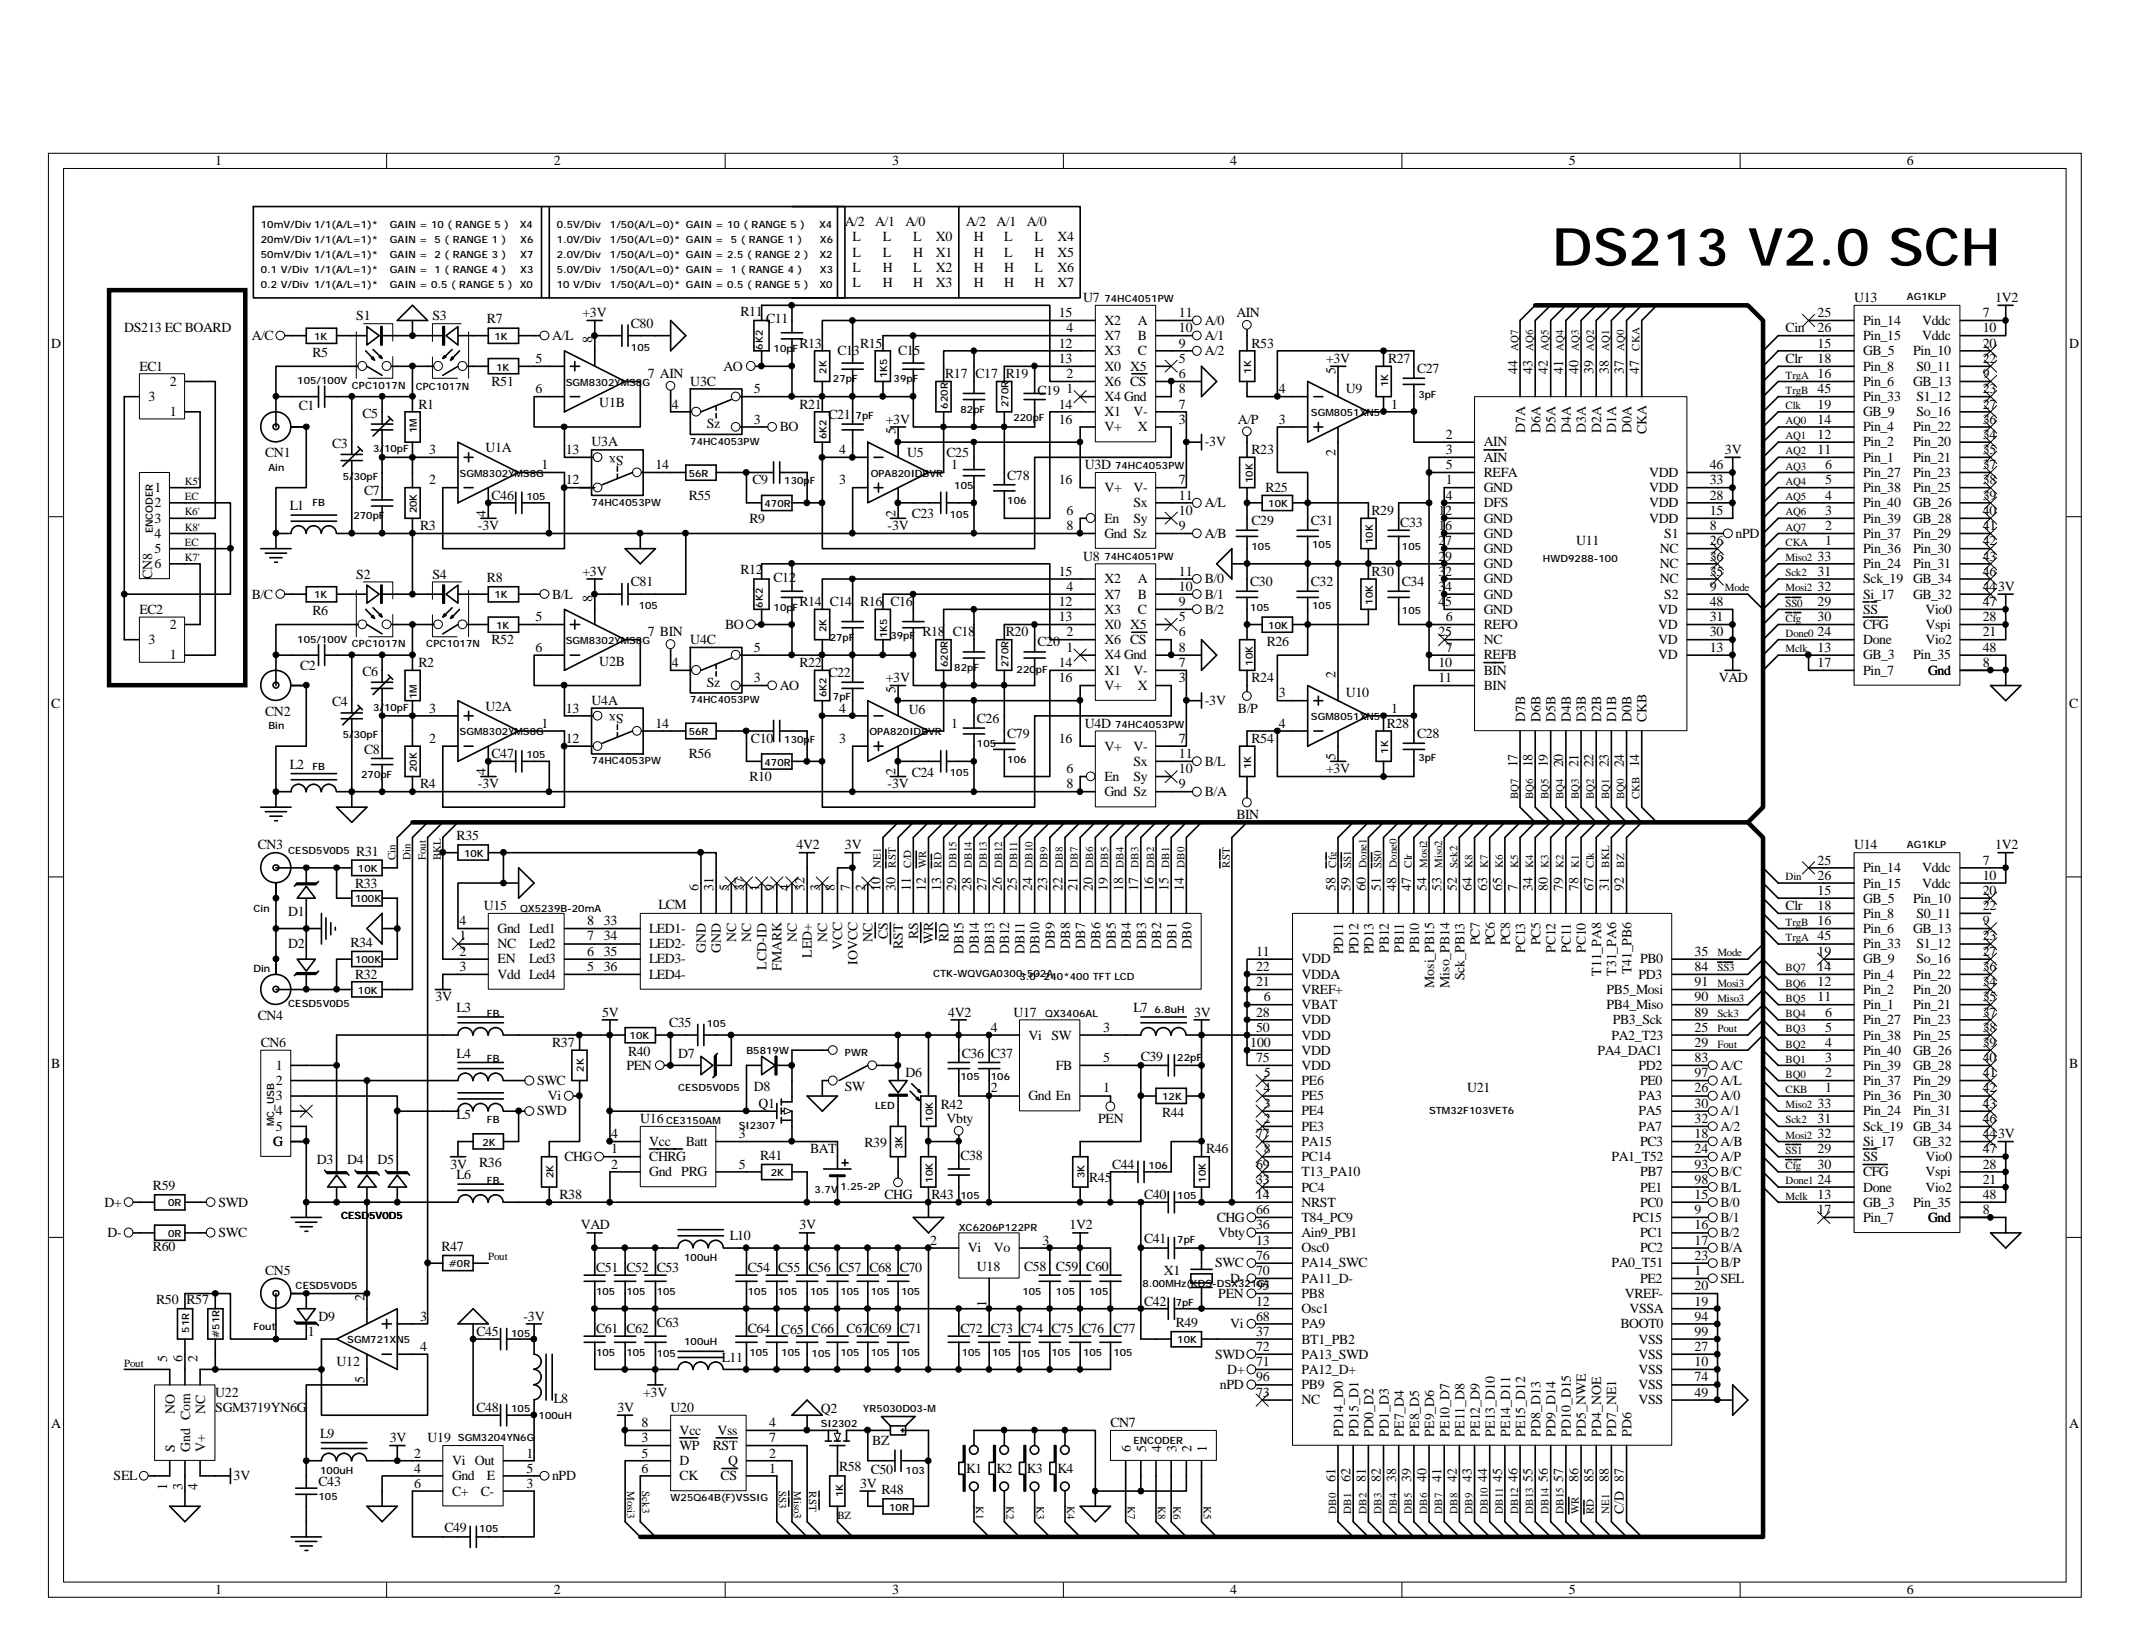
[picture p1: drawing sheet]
<svg xmlns="http://www.w3.org/2000/svg" width="279mm" height="216mm" viewBox="0 0 279 216" stroke-linecap="round" stroke-linejoin="round" font-family="sans-serif">
<defs><g id="words">
<text font-size="6.9" x="203.6" y="34.8">DS213 V2.0 SCH</text>
<g font-size="1.8">
<text x="28.2" y="21.7">1</text>
<text x="72.6" y="21.7">2</text>
<text x="117" y="21.7">3</text>
<text x="161.4" y="21.7">4</text>
<text x="205.8" y="21.7">5</text>
<text x="250.1" y="21.7">6</text>
<text x="110.8" y="29.6">A/2</text>
<text x="114.8" y="29.6">A/1</text>
<text x="118.8" y="29.6">A/0</text>
<text x="126.7" y="29.6">A/2</text>
<text x="130.7" y="29.6">A/1</text>
<text x="134.7" y="29.6">A/0</text>
<text x="111.8" y="31.7">L</text>
<text x="111.8" y="33.7">L</text>
<text x="111.8" y="35.6">L</text>
<text x="115.8" y="31.7">L</text>
<text x="115.8" y="33.7">L</text>
<text x="115.8" y="35.6">H</text>
<text x="119.8" y="31.7">L</text>
<text x="119.8" y="33.7">H</text>
<text x="119.8" y="35.6">L</text>
<text x="122.8" y="35.6">X2</text>
<text x="122.8" y="33.7">X1</text>
<text x="122.8" y="31.7">X0</text>
<text x="127.8" y="31.7">H</text>
<text x="127.8" y="33.7">H</text>
<text x="127.8" y="35.6">H</text>
<text x="131.7" y="31.7">L</text>
<text x="131.7" y="33.7">L</text>
<text x="131.7" y="35.6">H</text>
<text x="135.7" y="31.7">L</text>
<text x="135.7" y="33.7">H</text>
<text x="135.7" y="35.6">L</text>
<text x="138.7" y="35.6">X6</text>
<text x="138.7" y="33.7">X5</text>
<text x="138.7" y="31.7">X4</text>
<text x="76.4" y="41.6">+3V</text>
<text x="97.1" y="41.4">R11</text>
<text x="111.8" y="37.6">L</text>
<text x="115.8" y="37.6">H</text>
<text x="119.8" y="37.6">H</text>
<text x="122.8" y="37.6">X3</text>
<text x="127.8" y="37.6">H</text>
<text x="131.7" y="37.6">H</text>
<text x="135.7" y="37.6">H</text>
<text x="138.7" y="37.6">X7</text>
<text x="138.9" y="41.6">15</text>
<text x="142.1" y="39.6">U7</text>
<text x="154.6" y="41.6">11</text>
<text x="162.2" y="41.6">AIN</text>
<text x="238.4" y="41.6">25</text>
<text x="243.2" y="39.6">U13</text>
<text x="260.1" y="41.6">7</text>
<text x="261.7" y="39.6">1V2</text>
<text x="6.7" y="45.6">D</text>
<text x="16.3" y="43.6">DS213 EC BOARD</text>
<text x="33" y="44.6">A/C</text>
<text x="41" y="46.8">R5</text>
<text x="46.7" y="42">S1</text>
<text x="56.7" y="42">S3</text>
<text x="63.9" y="42.4">R7</text>
<text x="70.2" y="47.6">5</text>
<text x="72.4" y="44.6">A/L</text>
<text x="77.7" y="45" transform="rotate(-90 77.7 45)">8</text>
<text x="82.8" y="43">C80</text>
<text x="100.5" y="42.4">C11</text>
<text x="104.9" y="45.6">R13</text>
<text x="109.9" y="46.6">C13</text>
<text x="112.8" y="45.6">R15</text>
<text x="117.8" y="46.6">C15</text>
<text x="138.9" y="45.6">12</text>
<text x="138.9" y="47.6">13</text>
<text x="139.9" y="43.6">4</text>
<text x="144.9" y="46.6">X3</text>
<text x="144.9" y="42.6">X2</text>
<text x="144.9" y="44.6">X7</text>
<text x="149.3" y="44.6">B</text>
<text x="149.3" y="46.6">C</text>
<text x="149.3" y="42.6">A</text>
<text x="154.6" y="47.6">5</text>
<text x="154.6" y="43.6">10</text>
<text x="154.6" y="45.6">9</text>
<text x="158" y="42.6">A/0</text>
<text x="158" y="44.6">A/1</text>
<text x="158" y="46.6">A/2</text>
<text x="164.2" y="45.6">R53</text>
<text x="173.9" y="47.6">+3V</text>
<text x="182.1" y="47.6">R27</text>
<text x="234.2" y="43.6">Cin</text>
<text x="234.2" y="47.6">Clr</text>
<text x="238.4" y="45.6">15</text>
<text x="238.4" y="47.6">18</text>
<text x="238.4" y="43.6">26</text>
<text x="244.4" y="46.6">GB_5</text>
<text x="244.4" y="42.6">Pin_14</text>
<text x="244.4" y="44.6">Pin_15</text>
<text x="251" y="46.6">Pin_10</text>
<text x="252.1" y="42.6">Vddc</text>
<text x="252.1" y="44.6">Vddc</text>
<text x="260.1" y="43.6">10</text>
<text x="260.1" y="45.6">20</text>
<text x="260.1" y="47.6">22</text>
<text x="271.4" y="45.6">D</text>
<text x="18.3" y="48.6">EC1</text>
<text x="19.5" y="52.6">3</text>
<text x="22.3" y="50.6">2</text>
<text x="39.2" y="53.8">C1</text>
<text x="54.9" y="53.6">R1</text>
<text x="64.5" y="50.6">R51</text>
<text x="70.2" y="51.6">6</text>
<text x="78.6" y="53.4">U1B</text>
<text x="85" y="49.6">7 AIN</text>
<text x="88.1" y="53.6">4</text>
<text x="90.6" y="50.6">U3C</text>
<text x="94.9" y="48.6">AO</text>
<text x="98.9" y="51.6">5</text>
<text x="104.9" y="53.6">R21</text>
<text x="124" y="49.6">R17 C17 R19</text>
<text x="136.1" y="51.8">C19</text>
<text x="138.9" y="53.6">14</text>
<text x="139.9" y="51.6">1</text>
<text x="139.9" y="49.6">2</text>
<text x="144.9" y="52.6">X4 Gnd</text>
<text x="144.9" y="50.6">X6 CS</text>
<text x="144.9" y="48.6">X0 X5</text>
<text x="154.6" y="49.6">6</text>
<text x="154.6" y="51.6">8</text>
<text x="154.6" y="53.6">7</text>
<text x="167.8" y="51.6">4</text>
<text x="175.2" y="49" transform="rotate(-90 175.2 49)">5</text>
<text x="176.5" y="51.6">U9</text>
<text x="182.5" y="53.6">1</text>
<text x="185.9" y="49">C27</text>
<text x="199.1" y="49" transform="rotate(-90 199.1 49)">44</text>
<text x="201" y="49" transform="rotate(-90 201 49)">43</text>
<text x="203" y="49" transform="rotate(-90 203 49)">42</text>
<text x="205.1" y="49" transform="rotate(-90 205.1 49)">41</text>
<text x="207.1" y="49" transform="rotate(-90 207.1 49)">40</text>
<text x="209" y="49" transform="rotate(-90 209 49)">39</text>
<text x="211" y="49" transform="rotate(-90 211 49)">38</text>
<text x="213" y="49" transform="rotate(-90 213 49)">37</text>
<text x="215" y="49" transform="rotate(-90 215 49)">47</text>
<text x="238.4" y="49.6">16</text>
<text x="238.4" y="53.6">19</text>
<text x="238.4" y="51.6">45</text>
<text x="244.4" y="50.6">Pin_6</text>
<text x="244.4" y="48.6">Pin_8</text>
<text x="244.4" y="52.6">Pin_33</text>
<text x="251" y="50.6">GB_13</text>
<text x="251.4" y="48.6">S0_11</text>
<text x="251.4" y="52.6">S1_12</text>
<text x="260.1" y="49.6">9</text>
<text x="260.1" y="51.6">23</text>
<text x="260.1" y="53.6">27</text>
<text x="22.3" y="54.6">1</text>
<text x="34.8" y="59.9">CN1</text>
<text x="43.6" y="58.8">C3</text>
<text x="47.5" y="54.8">C5</text>
<text x="56.3" y="59.6">3</text>
<text x="63.7" y="59.4">U1A</text>
<text x="74.2" y="59.6">13</text>
<text x="77.6" y="58.5">U3A</text>
<text x="81.8" y="59.8" transform="rotate(-180 81.8 59.8)">Sx</text>
<text x="92.7" y="56.2">Sz</text>
<text x="98.9" y="55.6">3</text>
<text x="102.3" y="56.6">BO</text>
<text x="108.7" y="55">C21</text>
<text x="110.1" y="59.6">4</text>
<text x="116.2" y="55.6">+3V</text>
<text x="117.5" y="57" transform="rotate(-90 117.5 57)">5</text>
<text x="119" y="59.9">U5</text>
<text x="124.2" y="59.9">C25</text>
<text x="138.9" y="55.6">16</text>
<text x="144.9" y="56.6">V+</text>
<text x="144.9" y="54.6">X1</text>
<text x="148.7" y="54.6">V-</text>
<text x="149.3" y="56.6">X</text>
<text x="154.6" y="55.6">3</text>
<text x="158" y="58.5">-3V</text>
<text x="162.4" y="55.6">A/P</text>
<text x="164.2" y="59.6">R23</text>
<text x="167.8" y="55.6">3</text>
<text x="175.2" y="59.8" transform="rotate(-90 175.2 59.8)">2</text>
<text x="189.7" y="57.6">2</text>
<text x="189.7" y="59.6">3</text>
<text x="194.6" y="58.5">AIN</text>
<text x="200.1" y="56.8" transform="rotate(-90 200.1 56.8)">D7A</text>
<text x="202.1" y="56.8" transform="rotate(-90 202.1 56.8)">D6A</text>
<text x="204" y="56.8" transform="rotate(-90 204 56.8)">D5A</text>
<text x="206" y="56.8" transform="rotate(-90 206 56.8)">D4A</text>
<text x="208" y="56.8" transform="rotate(-90 208 56.8)">D3A</text>
<text x="210" y="56.8" transform="rotate(-90 210 56.8)">D2A</text>
<text x="212" y="56.8" transform="rotate(-90 212 56.8)">D1A</text>
<text x="214" y="56.8" transform="rotate(-90 214 56.8)">D0A</text>
<text x="216" y="57" transform="rotate(-90 216 57)">CKA</text>
<text x="226.3" y="59.6">3V</text>
<text x="238.4" y="59.6">11</text>
<text x="238.4" y="57.6">12</text>
<text x="238.4" y="55.6">14</text>
<text x="244.4" y="58.5">Pin_2</text>
<text x="244.4" y="56.6">Pin_4</text>
<text x="244.4" y="54.6">GB_9</text>
<text x="251" y="58.5">Pin_20</text>
<text x="251" y="56.6">Pin_22</text>
<text x="251.4" y="54.6">So_16</text>
<text x="260.1" y="57.6">34</text>
<text x="260.1" y="59.6">35</text>
<text x="260.1" y="55.6">36</text>
<text x="20.3" y="64.6">1</text>
<text x="47.8" y="64.9">C7</text>
<text x="56.3" y="63.5">2</text>
<text x="64.5" y="65.5">C46</text>
<text x="71" y="61.6">1</text>
<text x="74.2" y="63.5">12</text>
<text x="86" y="61.6">14</text>
<text x="90.3" y="65.5">R55</text>
<text x="98.7" y="63.5">C9</text>
<text x="110.1" y="63.5">3</text>
<text x="124.8" y="61.6">1</text>
<text x="132.1" y="62.9">C78</text>
<text x="138.9" y="63.5">16</text>
<text x="142.3" y="61.6">U3D</text>
<text x="144.9" y="64.6">V+</text>
<text x="148.7" y="64.6">V-</text>
<text x="154.6" y="63.5">7</text>
<text x="154.6" y="65.5">11</text>
<text x="166" y="64.6">R25</text>
<text x="189.7" y="63.5">1</text>
<text x="189.7" y="65.5">4</text>
<text x="189.7" y="61.6">5</text>
<text x="194.6" y="64.6">GND</text>
<text x="194.6" y="60.6">AIN</text>
<text x="194.6" y="62.6">REFA</text>
<text x="216.3" y="64.6">VDD</text>
<text x="216.3" y="62.6">VDD</text>
<text x="224.3" y="65.5">28</text>
<text x="224.3" y="63.5">33</text>
<text x="224.3" y="61.6">46</text>
<text x="239.4" y="65.5">4</text>
<text x="239.4" y="63.5">5</text>
<text x="239.4" y="61.6">6</text>
<text x="244.4" y="64.6">Pin_38</text>
<text x="244.4" y="62.6">Pin_27</text>
<text x="244.4" y="60.6">Pin_1</text>
<text x="251" y="60.6">Pin_21</text>
<text x="251" y="64.6">Pin_25</text>
<text x="251" y="62.6">Pin_23</text>
<text x="260.1" y="63.5">38</text>
<text x="260.1" y="65.5">39</text>
<text x="260.1" y="61.6">37</text>
<text x="20.3" y="66.5">2</text>
<text x="20.3" y="68.5">3</text>
<text x="20.3" y="70.5">4</text>
<text x="38" y="66.9">L1</text>
<text x="55.1" y="69.6">R3</text>
<text x="62.7" y="69.6">-3V</text>
<text x="63.7" y="67.8" transform="rotate(-90 63.7 67.8)">4</text>
<text x="98.3" y="68.5">R9</text>
<text x="116.4" y="69.6">-3V</text>
<text x="117.5" y="67.8" transform="rotate(-90 117.5 67.8)">2</text>
<text x="119.6" y="67.9">C23</text>
<text x="139.9" y="67.5">6</text>
<text x="139.9" y="69.6">8</text>
<text x="144.9" y="68.5">En</text>
<text x="144.9" y="70.5">Gnd Sz</text>
<text x="148.7" y="68.5">Sy</text>
<text x="148.7" y="66.5">Sx</text>
<text x="154.6" y="69.6">9</text>
<text x="154.6" y="67.5">10</text>
<text x="158" y="66.5">A/L</text>
<text x="158" y="70.5">A/B</text>
<text x="164.2" y="68.9">C29</text>
<text x="172" y="68.9">C31</text>
<text x="179.9" y="67.5">R29</text>
<text x="183.7" y="69.1">C33</text>
<text x="188.7" y="67.5">12</text>
<text x="188.7" y="69.6">16</text>
<text x="188.7" y="71.5">27</text>
<text x="194.6" y="66.5">DFS</text>
<text x="194.6" y="68.5">GND</text>
<text x="194.6" y="70.5">GND</text>
<text x="206.8" y="71.5">U11</text>
<text x="216.3" y="68.5">VDD</text>
<text x="216.3" y="66.5">VDD</text>
<text x="218.3" y="70.5">S1</text>
<text x="224.3" y="71.5">26</text>
<text x="224.3" y="69.6">8</text>
<text x="224.3" y="67.5">15</text>
<text x="227.7" y="70.5">nPD</text>
<text x="239.4" y="71.5">1</text>
<text x="239.4" y="69.6">2</text>
<text x="239.4" y="67.5">3</text>
<text x="244.4" y="70.5">Pin_37</text>
<text x="244.4" y="68.5">Pin_39</text>
<text x="244.4" y="66.5">Pin_40</text>
<text x="251" y="66.5">GB_26</text>
<text x="251" y="68.5">GB_28</text>
<text x="251" y="70.5">Pin_29</text>
<text x="260.1" y="67.5">40</text>
<text x="260.1" y="69.6">41</text>
<text x="260.1" y="71.5">42</text>
<text x="19.9" y="75.9" transform="rotate(-90 19.9 75.9)">CN8</text>
<text x="20.3" y="72.5">5</text>
<text x="20.3" y="74.5">6</text>
<text x="46.7" y="75.9">S2</text>
<text x="56.7" y="75.9">S4</text>
<text x="63.9" y="76.3">R8</text>
<text x="76.4" y="75.5">+3V</text>
<text x="82.8" y="76.9">C81</text>
<text x="97.1" y="75.3">R12</text>
<text x="101.5" y="76.3">C12</text>
<text x="138.9" y="75.5">15</text>
<text x="139.9" y="77.5">4</text>
<text x="142.1" y="73.5">U8</text>
<text x="144.9" y="76.5">X2</text>
<text x="149.3" y="76.5">A</text>
<text x="154.6" y="77.5">10</text>
<text x="154.6" y="75.5">11</text>
<text x="158" y="76.5">B/0</text>
<text x="164" y="76.9">C30</text>
<text x="172" y="76.9">C32</text>
<text x="179.9" y="75.5">R30</text>
<text x="183.9" y="76.9">C34</text>
<text x="188.7" y="73.5">29</text>
<text x="188.7" y="75.5">32</text>
<text x="188.7" y="77.5">34</text>
<text x="194.6" y="72.5">GND</text>
<text x="194.6" y="74.5">GND</text>
<text x="194.6" y="76.5">GND</text>
<text x="217.7" y="72.5">NC</text>
<text x="217.7" y="76.5">NC</text>
<text x="217.7" y="74.5">NC</text>
<text x="224.3" y="75.5">35</text>
<text x="224.3" y="73.5">36</text>
<text x="224.3" y="77.5">9</text>
<text x="238.4" y="75.5">31</text>
<text x="238.4" y="77.5">32</text>
<text x="238.4" y="73.5">33</text>
<text x="244.4" y="72.5">Pin_36</text>
<text x="244.4" y="76.5">Sck_19</text>
<text x="244.4" y="74.5">Pin_24</text>
<text x="251" y="72.5">Pin_30</text>
<text x="251" y="74.5">Pin_31</text>
<text x="251" y="76.5">GB_34</text>
<text x="260.1" y="73.5">43</text>
<text x="260.1" y="77.5">443V</text>
<text x="260.1" y="75.5">46</text>
<text x="18.3" y="80.5">EC2</text>
<text x="22.3" y="82.5">2</text>
<text x="33" y="78.5">B/C</text>
<text x="41" y="80.7">R6</text>
<text x="70.2" y="81.5">5</text>
<text x="72.4" y="78.5">B/L</text>
<text x="77.7" y="79" transform="rotate(-90 77.7 79)">8</text>
<text x="85" y="83.5">7 BIN</text>
<text x="95.1" y="82.5">BO</text>
<text x="104.9" y="79.5">R14 C14 R16 C16</text>
<text x="121" y="83.5">R18 C18</text>
<text x="132" y="83.5">R20</text>
<text x="138.9" y="79.5">12</text>
<text x="138.9" y="81.5">13</text>
<text x="139.9" y="83.5">2</text>
<text x="144.9" y="80.5">X3</text>
<text x="144.9" y="82.5">X0 X5</text>
<text x="144.9" y="78.5">X7</text>
<text x="149.3" y="78.5">B</text>
<text x="149.3" y="80.5">C</text>
<text x="154.6" y="81.5">5</text>
<text x="154.6" y="83.5">6</text>
<text x="154.6" y="79.5">9</text>
<text x="158" y="78.5">B/1</text>
<text x="158" y="80.5">B/2</text>
<text x="188.7" y="83.5">25</text>
<text x="188.7" y="79.5">45</text>
<text x="189.7" y="81.5">6</text>
<text x="194.6" y="82.5">REFO</text>
<text x="194.6" y="78.5">GND</text>
<text x="194.6" y="80.5">GND</text>
<text x="217.5" y="82.5">VD</text>
<text x="217.5" y="80.5">VD</text>
<text x="218.3" y="78.5">S2</text>
<text x="224.3" y="83.5">30</text>
<text x="224.3" y="81.5">31</text>
<text x="224.3" y="79.5">48</text>
<text x="238.4" y="83.5">24</text>
<text x="238.4" y="79.5">29</text>
<text x="238.4" y="81.5">30</text>
<text x="244.4" y="80.5">SS</text>
<text x="244.4" y="82.5">CFG</text>
<text x="244.4" y="78.5">Si_17</text>
<text x="251" y="78.5">GB_32</text>
<text x="252.6" y="82.5">Vspi</text>
<text x="252.6" y="80.5">Vio0</text>
<text x="260.1" y="83.5">21</text>
<text x="260.1" y="81.5">28</text>
<text x="260.1" y="79.5">47</text>
<text x="19.5" y="84.5">3</text>
<text x="22.3" y="86.5">1</text>
<text x="39.4" y="87.9">C2</text>
<text x="47.5" y="88.7">C6</text>
<text x="54.9" y="87.5">R2</text>
<text x="64.5" y="84.5">R52</text>
<text x="70.2" y="85.5">6</text>
<text x="78.6" y="87.3">U2B</text>
<text x="88.1" y="87.5">4</text>
<text x="90.6" y="84.5">U4C</text>
<text x="98.9" y="89.5">3</text>
<text x="98.9" y="85.5">5</text>
<text x="104.9" y="87.5">R22</text>
<text x="108.7" y="88.9">C22</text>
<text x="116.2" y="89.5">+3V</text>
<text x="136.1" y="84.7">C20</text>
<text x="138.9" y="89.5">16</text>
<text x="138.9" y="87.5">14</text>
<text x="139.9" y="85.5">1</text>
<text x="144.9" y="86.5">X4 Gnd</text>
<text x="144.9" y="84.5">X6 CS</text>
<text x="144.9" y="88.5">X1</text>
<text x="148.7" y="88.5">V-</text>
<text x="154.6" y="89.5">3</text>
<text x="154.6" y="85.5">8</text>
<text x="154.6" y="87.5">7</text>
<text x="164.2" y="89.5">R24</text>
<text x="166.2" y="84.7">R26</text>
<text x="175.2" y="88.9" transform="rotate(-90 175.2 88.9)">2</text>
<text x="188.7" y="89.5">11</text>
<text x="188.7" y="87.5">10</text>
<text x="189.7" y="85.5">7</text>
<text x="194.6" y="86.5">REFB</text>
<text x="194.6" y="88.5">BIN</text>
<text x="194.6" y="84.5">NC</text>
<text x="217.5" y="86.5">VD</text>
<text x="217.5" y="84.5">VD</text>
<text x="224.3" y="85.5">13</text>
<text x="225.5" y="89.5">VAD</text>
<text x="238.4" y="85.5">13</text>
<text x="238.4" y="87.5">17</text>
<text x="244.4" y="86.5">GB_3</text>
<text x="244.4" y="88.5">Pin_7</text>
<text x="244.4" y="84.5">Done</text>
<text x="251" y="86.5">Pin_35</text>
<text x="252.6" y="84.5">Vio2</text>
<text x="252.9" y="88.5">Gnd</text>
<text x="260.1" y="85.5">48</text>
<text x="260.1" y="87.5">8</text>
<text x="6.7" y="92.9">C</text>
<text x="34.8" y="93.9">CN2</text>
<text x="43.6" y="92.7">C4</text>
<text x="56.3" y="93.5">3</text>
<text x="63.7" y="93.3">U2A</text>
<text x="71" y="95.5">1</text>
<text x="74.2" y="93.5">13</text>
<text x="77.6" y="92.5">U4A</text>
<text x="81.8" y="93.7" transform="rotate(-180 81.8 93.7)">Sx</text>
<text x="86" y="95.5">14</text>
<text x="92.7" y="90.1">Sz</text>
<text x="102.3" y="90.5">AO</text>
<text x="110.1" y="93.5">4</text>
<text x="117.5" y="90.9" transform="rotate(-90 117.5 90.9)">5</text>
<text x="119.2" y="93.7">U6</text>
<text x="124.8" y="95.5">1</text>
<text x="128.1" y="94.9">C26</text>
<text x="142.3" y="95.5">U4D</text>
<text x="144.9" y="90.5">V+</text>
<text x="149.3" y="90.5">X</text>
<text x="158" y="92.5">-3V</text>
<text x="162.4" y="93.5">B/P</text>
<text x="167.8" y="95.5">4</text>
<text x="167.8" y="91.5">3</text>
<text x="176.5" y="91.5">U10</text>
<text x="181.9" y="95.5">R28</text>
<text x="182.5" y="93.5">1</text>
<text x="194.6" y="90.5">BIN</text>
<text x="200.1" y="94.7" transform="rotate(-90 200.1 94.7)">D7B</text>
<text x="202.1" y="94.7" transform="rotate(-90 202.1 94.7)">D6B</text>
<text x="204" y="94.7" transform="rotate(-90 204 94.7)">D5B</text>
<text x="206" y="94.7" transform="rotate(-90 206 94.7)">D4B</text>
<text x="208" y="94.7" transform="rotate(-90 208 94.7)">D3B</text>
<text x="210" y="94.7" transform="rotate(-90 210 94.7)">D2B</text>
<text x="212" y="94.7" transform="rotate(-90 212 94.7)">D1B</text>
<text x="214" y="94.7" transform="rotate(-90 214 94.7)">D0B</text>
<text x="216" y="94.7" transform="rotate(-90 216 94.7)">CKB</text>
<text x="271.4" y="92.9">C</text>
<text x="38" y="100.8">L2</text>
<text x="47.8" y="98.8">C8</text>
<text x="56.3" y="97.5">2</text>
<text x="63.7" y="101.7" transform="rotate(-90 63.7 101.7)">4</text>
<text x="64.5" y="99.4">C47</text>
<text x="74.2" y="97.5">12</text>
<text x="90.3" y="99.4">R56</text>
<text x="98.5" y="97.5">C10</text>
<text x="110.1" y="97.5">3</text>
<text x="117.5" y="101.7" transform="rotate(-90 117.5 101.7)">2</text>
<text x="119.6" y="101.9">C24</text>
<text x="132.1" y="96.9">C79</text>
<text x="138.9" y="97.5">16</text>
<text x="139.9" y="101.4">6</text>
<text x="144.9" y="98.5">V+</text>
<text x="148.7" y="98.5">V-</text>
<text x="148.7" y="100.5">Sx</text>
<text x="154.6" y="101.4">10</text>
<text x="154.6" y="97.5">7</text>
<text x="154.6" y="99.4">11</text>
<text x="158" y="100.5">B/L</text>
<text x="164.2" y="97.5">R54</text>
<text x="173.9" y="101.4">+3V</text>
<text x="175.2" y="99.7" transform="rotate(-90 175.2 99.7)">5</text>
<text x="185.9" y="96.9">C28</text>
<text x="199.1" y="100.7" transform="rotate(-90 199.1 100.7)">17</text>
<text x="201" y="100.7" transform="rotate(-90 201 100.7)">18</text>
<text x="203" y="100.7" transform="rotate(-90 203 100.7)">19</text>
<text x="205.1" y="100.7" transform="rotate(-90 205.1 100.7)">20</text>
<text x="207.1" y="100.7" transform="rotate(-90 207.1 100.7)">21</text>
<text x="209" y="100.7" transform="rotate(-90 209 100.7)">22</text>
<text x="211" y="100.7" transform="rotate(-90 211 100.7)">23</text>
<text x="213" y="100.7" transform="rotate(-90 213 100.7)">24</text>
<text x="215" y="100.7" transform="rotate(-90 215 100.7)">14</text>
<text x="55.1" y="103.4">R4</text>
<text x="62.7" y="103.4">-3V</text>
<text x="98.3" y="102.4">R10</text>
<text x="116.4" y="103.4">-3V</text>
<text x="139.9" y="103.4">8</text>
<text x="144.9" y="102.4">En</text>
<text x="144.9" y="104.4">Gnd Sz</text>
<text x="148.7" y="102.4">Sy</text>
<text x="154.6" y="103.4">9</text>
<text x="158" y="104.4">B/A</text>
<text x="162.2" y="107.4">BIN</text>
<text x="33.8" y="111.4">CN3</text>
<text x="46.7" y="112.2">R31</text>
<text x="59.9" y="110.2">R35</text>
<text x="104.5" y="111.4">4V2</text>
<text x="110.8" y="111.4">3V</text>
<text x="238.4" y="113.4">25</text>
<text x="243.2" y="111.4">U14</text>
<text x="260.1" y="113.4">7</text>
<text x="261.7" y="111.4">1V2</text>
<text x="46.6" y="116.4">R33</text>
<text x="63.5" y="119.4">U15</text>
<text x="86.4" y="119.2">LCM</text>
<text x="91.6" y="116.8" transform="rotate(-90 91.6 116.8)">6</text>
<text x="93.6" y="116.8" transform="rotate(-90 93.6 116.8)">31</text>
<text x="95.6" y="116.8" transform="rotate(-90 95.6 116.8)">5</text>
<text x="97.6" y="116.8" transform="rotate(-90 97.6 116.8)">37</text>
<text x="99.6" y="116.8" transform="rotate(-90 99.6 116.8)">1</text>
<text x="101.6" y="116.8" transform="rotate(-90 101.6 116.8)">9</text>
<text x="103.5" y="116.8" transform="rotate(-90 103.5 116.8)">4</text>
<text x="105.5" y="116.8" transform="rotate(-90 105.5 116.8)">32</text>
<text x="107.5" y="116.8" transform="rotate(-90 107.5 116.8)">3</text>
<text x="109.5" y="116.8" transform="rotate(-90 109.5 116.8)">8</text>
<text x="111.5" y="116.8" transform="rotate(-90 111.5 116.8)">7</text>
<text x="113.5" y="116.8" transform="rotate(-90 113.5 116.8)">2</text>
<text x="115.5" y="116.8" transform="rotate(-90 115.5 116.8)">10</text>
<text x="117.5" y="116.8" transform="rotate(-90 117.5 116.8)">30</text>
<text x="119.5" y="116.8" transform="rotate(-90 119.5 116.8)">11</text>
<text x="121.5" y="116.8" transform="rotate(-90 121.5 116.8)">12</text>
<text x="123.4" y="116.8" transform="rotate(-90 123.4 116.8)">13</text>
<text x="125.4" y="116.8" transform="rotate(-90 125.4 116.8)">29</text>
<text x="127.4" y="116.8" transform="rotate(-90 127.4 116.8)">28</text>
<text x="129.4" y="116.8" transform="rotate(-90 129.4 116.8)">27</text>
<text x="131.4" y="116.8" transform="rotate(-90 131.4 116.8)">26</text>
<text x="133.4" y="116.8" transform="rotate(-90 133.4 116.8)">25</text>
<text x="135.4" y="116.8" transform="rotate(-90 135.4 116.8)">24</text>
<text x="137.4" y="116.8" transform="rotate(-90 137.4 116.8)">23</text>
<text x="139.4" y="116.8" transform="rotate(-90 139.4 116.8)">22</text>
<text x="141.4" y="116.8" transform="rotate(-90 141.4 116.8)">21</text>
<text x="143.3" y="116.8" transform="rotate(-90 143.3 116.8)">20</text>
<text x="145.3" y="116.8" transform="rotate(-90 145.3 116.8)">19</text>
<text x="147.3" y="116.8" transform="rotate(-90 147.3 116.8)">18</text>
<text x="149.3" y="116.8" transform="rotate(-90 149.3 116.8)">17</text>
<text x="151.3" y="116.8" transform="rotate(-90 151.3 116.8)">16</text>
<text x="153.3" y="116.8" transform="rotate(-90 153.3 116.8)">15</text>
<text x="155.3" y="116.8" transform="rotate(-90 155.3 116.8)">14</text>
<text x="175.2" y="116.8" transform="rotate(-90 175.2 116.8)">58</text>
<text x="177.2" y="116.8" transform="rotate(-90 177.2 116.8)">59</text>
<text x="179.2" y="116.8" transform="rotate(-90 179.2 116.8)">60</text>
<text x="181.1" y="116.8" transform="rotate(-90 181.1 116.8)">51</text>
<text x="183.1" y="116.8" transform="rotate(-90 183.1 116.8)">48</text>
<text x="185.1" y="116.8" transform="rotate(-90 185.1 116.8)">47</text>
<text x="187.1" y="116.8" transform="rotate(-90 187.1 116.8)">54</text>
<text x="189.1" y="116.8" transform="rotate(-90 189.1 116.8)">53</text>
<text x="191.1" y="116.8" transform="rotate(-90 191.1 116.8)">52</text>
<text x="193.1" y="116.8" transform="rotate(-90 193.1 116.8)">64</text>
<text x="195.1" y="116.8" transform="rotate(-90 195.1 116.8)">63</text>
<text x="197.1" y="116.8" transform="rotate(-90 197.1 116.8)">65</text>
<text x="199.1" y="116.8" transform="rotate(-90 199.1 116.8)">7</text>
<text x="201" y="116.8" transform="rotate(-90 201 116.8)">34</text>
<text x="203" y="116.8" transform="rotate(-90 203 116.8)">80</text>
<text x="205.1" y="116.8" transform="rotate(-90 205.1 116.8)">79</text>
<text x="207.1" y="116.8" transform="rotate(-90 207.1 116.8)">78</text>
<text x="209" y="116.8" transform="rotate(-90 209 116.8)">67</text>
<text x="211" y="116.8" transform="rotate(-90 211 116.8)">31</text>
<text x="213" y="116.8" transform="rotate(-90 213 116.8)">92</text>
<text x="234.2" y="119.4">Clr</text>
<text x="238.4" y="117.4">15</text>
<text x="238.4" y="119.4">18</text>
<text x="238.4" y="115.4">26</text>
<text x="244.4" y="118.4">GB_5</text>
<text x="244.4" y="114.4">Pin_14</text>
<text x="244.4" y="116.4">Pin_15</text>
<text x="251" y="118.4">Pin_10</text>
<text x="252.1" y="114.4">Vddc</text>
<text x="252.1" y="116.4">Vddc</text>
<text x="260.1" y="115.4">10</text>
<text x="260.1" y="117.4">20</text>
<text x="260.1" y="119.4">22</text>
<text x="37.8" y="120.2">D1</text>
<text x="37.8" y="124.4">D2</text>
<text x="46" y="124.2">R34</text>
<text x="60.3" y="123.4">1</text>
<text x="60.3" y="125.4">2</text>
<text x="60.3" y="121.4">4</text>
<text x="65.3" y="124.4">NC</text>
<text x="65.3" y="122.4">Gnd Led1</text>
<text x="69.4" y="124.4">Led2</text>
<text x="77" y="125.4">6</text>
<text x="77" y="123.4">7</text>
<text x="77" y="121.4">8</text>
<text x="79.2" y="121.4">33</text>
<text x="79.2" y="123.4">34</text>
<text x="79.2" y="125.4">35</text>
<text x="85.2" y="122.4">LED1-</text>
<text x="85.2" y="124.4">LED2-</text>
<text x="92.6" y="125" transform="rotate(-90 92.6 125)">GND</text>
<text x="94.6" y="125" transform="rotate(-90 94.6 125)">GND</text>
<text x="96.6" y="123.6" transform="rotate(-90 96.6 123.6)">NC</text>
<text x="98.6" y="123.6" transform="rotate(-90 98.6 123.6)">NC</text>
<text x="104.5" y="123.6" transform="rotate(-90 104.5 123.6)">NC</text>
<text x="106.5" y="125.6" transform="rotate(-90 106.5 125.6)">LED+</text>
<text x="108.5" y="123.6" transform="rotate(-90 108.5 123.6)">NC</text>
<text x="110.5" y="124.6" transform="rotate(-90 110.5 124.6)">VCC</text>
<text x="114.5" y="123.6" transform="rotate(-90 114.5 123.6)">NC</text>
<text x="116.5" y="123.2" transform="rotate(-90 116.5 123.2)">CS</text>
<text x="118.4" y="124.4" transform="rotate(-90 118.4 124.4)">RST</text>
<text x="120.4" y="123.2" transform="rotate(-90 120.4 123.2)">RS</text>
<text x="122.4" y="123.8" transform="rotate(-90 122.4 123.8)">WR</text>
<text x="124.4" y="123.6" transform="rotate(-90 124.4 123.6)">RD</text>
<text x="126.4" y="125.2" transform="rotate(-90 126.4 125.2)">DB15</text>
<text x="128.4" y="125.2" transform="rotate(-90 128.4 125.2)">DB14</text>
<text x="130.4" y="125.2" transform="rotate(-90 130.4 125.2)">DB13</text>
<text x="132.4" y="125.2" transform="rotate(-90 132.4 125.2)">DB12</text>
<text x="134.4" y="125.2" transform="rotate(-90 134.4 125.2)">DB11</text>
<text x="136.4" y="125.2" transform="rotate(-90 136.4 125.2)">DB10</text>
<text x="138.4" y="124.4" transform="rotate(-90 138.4 124.4)">DB9</text>
<text x="140.4" y="124.4" transform="rotate(-90 140.4 124.4)">DB8</text>
<text x="142.4" y="124.4" transform="rotate(-90 142.4 124.4)">DB7</text>
<text x="144.4" y="124.4" transform="rotate(-90 144.4 124.4)">DB6</text>
<text x="146.3" y="124.4" transform="rotate(-90 146.3 124.4)">DB5</text>
<text x="148.3" y="124.4" transform="rotate(-90 148.3 124.4)">DB4</text>
<text x="150.3" y="124.4" transform="rotate(-90 150.3 124.4)">DB3</text>
<text x="152.3" y="124.4" transform="rotate(-90 152.3 124.4)">DB2</text>
<text x="154.3" y="124.4" transform="rotate(-90 154.3 124.4)">DB1</text>
<text x="156.3" y="124.4" transform="rotate(-90 156.3 124.4)">DB0</text>
<text x="164.8" y="125.4">11</text>
<text x="176.2" y="125.2" transform="rotate(-90 176.2 125.2)">PD11</text>
<text x="178.2" y="125.2" transform="rotate(-90 178.2 125.2)">PD12</text>
<text x="180.2" y="125.2" transform="rotate(-90 180.2 125.2)">PD13</text>
<text x="182.2" y="125" transform="rotate(-90 182.2 125)">PB12</text>
<text x="184.1" y="125" transform="rotate(-90 184.1 125)">PB11</text>
<text x="186.1" y="125" transform="rotate(-90 186.1 125)">PB10</text>
<text x="194.1" y="124" transform="rotate(-90 194.1 124)">PC7</text>
<text x="196.1" y="124" transform="rotate(-90 196.1 124)">PC6</text>
<text x="198.1" y="124" transform="rotate(-90 198.1 124)">PC8</text>
<text x="200.1" y="125" transform="rotate(-90 200.1 125)">PC13</text>
<text x="202.1" y="124" transform="rotate(-90 202.1 124)">PC5</text>
<text x="204" y="125" transform="rotate(-90 204 125)">PC12</text>
<text x="206" y="125" transform="rotate(-90 206 125)">PC11</text>
<text x="208" y="125" transform="rotate(-90 208 125)">PC10</text>
<text x="222.3" y="125.4">35</text>
<text x="238.4" y="121.4">16</text>
<text x="238.4" y="125.4">19</text>
<text x="238.4" y="123.4">45</text>
<text x="244.4" y="122.4">Pin_6</text>
<text x="244.4" y="120.4">Pin_8</text>
<text x="244.4" y="124.4">Pin_33</text>
<text x="251" y="122.4">GB_13</text>
<text x="251.4" y="120.4">S0_11</text>
<text x="251.4" y="124.4">S1_12</text>
<text x="260.1" y="121.4">9</text>
<text x="260.1" y="123.4">23</text>
<text x="260.1" y="125.4">27</text>
<text x="46.6" y="128.4">R32</text>
<text x="57.1" y="131.4">3V</text>
<text x="60.3" y="127.4">3</text>
<text x="65.3" y="126.4">EN</text>
<text x="65.3" y="128.4">Vdd Led4</text>
<text x="69.4" y="126.4">Led3</text>
<text x="77" y="127.4">5</text>
<text x="79.2" y="127.4">36</text>
<text x="85.2" y="126.4">LED3-</text>
<text x="85.2" y="128.4">LED4-</text>
<text x="100.5" y="127.2" transform="rotate(-90 100.5 127.2)">LCD-ID</text>
<text x="102.5" y="127.4" transform="rotate(-90 102.5 127.4)">FMARK</text>
<text x="112.5" y="126.6" transform="rotate(-90 112.5 126.6)">IOVCC</text>
<text x="164.8" y="129.4">21</text>
<text x="164.8" y="127.4">22</text>
<text x="165.8" y="131.4">6</text>
<text x="170.7" y="126.4">VDD</text>
<text x="170.7" y="130.3">VREF+</text>
<text x="170.7" y="128.4">VDDA</text>
<text x="188.1" y="129.6" transform="rotate(-90 188.1 129.6)">Mosi_PB15</text>
<text x="190.1" y="129.6" transform="rotate(-90 190.1 129.6)">Miso_PB14</text>
<text x="192.1" y="128.6" transform="rotate(-90 192.1 128.6)">Sck_PB13</text>
<text x="210" y="128" transform="rotate(-90 210 128)">T11_PA8</text>
<text x="210.7" y="130.3">PB5_Mosi</text>
<text x="212" y="128" transform="rotate(-90 212 128)">T31_PA6</text>
<text x="214" y="127.8" transform="rotate(-90 214 127.8)">T41_PB6</text>
<text x="214.9" y="128.4">PD3</text>
<text x="215.1" y="126.4">PB0</text>
<text x="222.3" y="127.4">84</text>
<text x="222.3" y="131.4">90</text>
<text x="222.3" y="129.4">91</text>
<text x="238.4" y="131.4">11</text>
<text x="238.4" y="129.4">12</text>
<text x="238.4" y="127.4">14</text>
<text x="244.4" y="130.3">Pin_2</text>
<text x="244.4" y="128.4">Pin_4</text>
<text x="244.4" y="126.4">GB_9</text>
<text x="251" y="130.3">Pin_20</text>
<text x="251" y="128.4">Pin_22</text>
<text x="251.4" y="126.4">So_16</text>
<text x="260.1" y="129.4">34</text>
<text x="260.1" y="131.4">35</text>
<text x="260.1" y="127.4">36</text>
<text x="33.8" y="133.7">CN4</text>
<text x="34.2" y="137.3">CN6</text>
<text x="59.9" y="132.8">L3</text>
<text x="72.4" y="137.3">R37</text>
<text x="79" y="133.3">5V</text>
<text x="87.8" y="134.7">C35</text>
<text x="124.4" y="133.3">4V2</text>
<text x="130" y="135.3">4</text>
<text x="132.9" y="133.3">U17</text>
<text x="134.9" y="136.4">Vi SW</text>
<text x="144.7" y="135.3">3</text>
<text x="148.7" y="132.8">L7</text>
<text x="156.6" y="133.3">3V</text>
<text x="164" y="137.3">100</text>
<text x="164.8" y="133.3">28</text>
<text x="164.8" y="135.3">50</text>
<text x="170.7" y="132.3">VBAT</text>
<text x="170.7" y="134.3">VDD</text>
<text x="170.7" y="136.4">VDD</text>
<text x="210.7" y="132.3">PB4_Miso</text>
<text x="211.4" y="136.4">PA2_T23</text>
<text x="211.5" y="134.3">PB3_Sck</text>
<text x="222.3" y="135.3">25</text>
<text x="222.3" y="137.3">29</text>
<text x="222.3" y="133.3">89</text>
<text x="239.4" y="137.3">4</text>
<text x="239.4" y="135.3">5</text>
<text x="239.4" y="133.3">6</text>
<text x="244.4" y="136.4">Pin_38</text>
<text x="244.4" y="134.3">Pin_27</text>
<text x="244.4" y="132.3">Pin_1</text>
<text x="251" y="132.3">Pin_21</text>
<text x="251" y="136.4">Pin_25</text>
<text x="251" y="134.3">Pin_23</text>
<text x="260.1" y="135.3">38</text>
<text x="260.1" y="137.3">39</text>
<text x="260.1" y="133.3">37</text>
<text x="6.7" y="140.1">B</text>
<text x="36.2" y="140.3">1</text>
<text x="36.2" y="142.3">2</text>
<text x="59.9" y="138.7">L4</text>
<text x="70.4" y="142.3">SWC</text>
<text x="82.2" y="140.3">PEN</text>
<text x="82.4" y="138.5">R40</text>
<text x="88.9" y="138.7">D7</text>
<text x="98.9" y="143.1">D8</text>
<text x="110.8" y="143.1">SW</text>
<text x="118.8" y="141.3">D6</text>
<text x="126.2" y="138.7">C36 C37</text>
<text x="130" y="143.3">2</text>
<text x="138.5" y="140.3">FB</text>
<text x="144.7" y="143.3">1</text>
<text x="144.7" y="139.3">5</text>
<text x="149.6" y="139.1">C39</text>
<text x="164.8" y="139.3">75</text>
<text x="165.8" y="143.3">4</text>
<text x="165.8" y="141.3">5</text>
<text x="170.7" y="142.3">PE6</text>
<text x="170.7" y="140.3">VDD</text>
<text x="170.7" y="138.3">VDD</text>
<text x="192.4" y="143.3">U21</text>
<text x="209.5" y="138.3">PA4_DAC1</text>
<text x="214.9" y="140.3">PD2</text>
<text x="215.1" y="142.3">PE0</text>
<text x="222.3" y="143.3">26</text>
<text x="222.3" y="139.3">83</text>
<text x="222.3" y="141.3">97</text>
<text x="225.7" y="140.3">A/C</text>
<text x="225.7" y="142.3">A/L</text>
<text x="239.4" y="143.3">1</text>
<text x="239.4" y="141.3">2</text>
<text x="239.4" y="139.3">3</text>
<text x="244.4" y="142.3">Pin_37</text>
<text x="244.4" y="140.3">Pin_39</text>
<text x="244.4" y="138.3">Pin_40</text>
<text x="251" y="138.3">GB_26</text>
<text x="251" y="140.3">GB_28</text>
<text x="251" y="142.3">Pin_29</text>
<text x="260.1" y="139.3">40</text>
<text x="260.1" y="141.3">41</text>
<text x="260.1" y="143.3">42</text>
<text x="271.4" y="140.1">B</text>
<text x="36.2" y="144.3">3</text>
<text x="36.2" y="146.3">4</text>
<text x="36.2" y="148.3">5</text>
<text x="59.9" y="146.7">L5</text>
<text x="70.4" y="146.3">SWD</text>
<text x="71.8" y="144.3">Vi</text>
<text x="80.2" y="149.3">4</text>
<text x="84" y="147.3">U16</text>
<text x="96.9" y="149.3">3</text>
<text x="99.5" y="145.3">Q1</text>
<text x="123.4" y="145.5">R42</text>
<text x="124.2" y="147.3">Vbty</text>
<text x="134.9" y="144.3">Gnd En</text>
<text x="144.1" y="147.3">PEN</text>
<text x="152.4" y="146.5">R44</text>
<text x="164.8" y="149.3">77</text>
<text x="165.8" y="147.3">2</text>
<text x="165.8" y="145.3">3</text>
<text x="170.7" y="148.3">PE3</text>
<text x="170.7" y="146.3">PE4</text>
<text x="170.7" y="144.3">PE5</text>
<text x="214.9" y="144.3">PA3</text>
<text x="214.9" y="146.3">PA5</text>
<text x="214.9" y="148.3">PA7</text>
<text x="222.3" y="145.3">30</text>
<text x="222.3" y="147.3">32</text>
<text x="222.3" y="149.3">18</text>
<text x="225.7" y="146.3">A/1</text>
<text x="225.7" y="144.3">A/0</text>
<text x="225.7" y="148.3">A/2</text>
<text x="238.4" y="147.3">31</text>
<text x="238.4" y="149.3">32</text>
<text x="238.4" y="145.3">33</text>
<text x="244.4" y="144.3">Pin_36</text>
<text x="244.4" y="148.3">Sck_19</text>
<text x="244.4" y="146.3">Pin_24</text>
<text x="251" y="144.3">Pin_30</text>
<text x="251" y="146.3">Pin_31</text>
<text x="251" y="148.3">GB_34</text>
<text x="260.1" y="145.3">43</text>
<text x="260.1" y="149.3">443V</text>
<text x="260.1" y="147.3">46</text>
<text x="35.8" y="150.3">G</text>
<text x="41.6" y="152.7">D3</text>
<text x="45.6" y="152.7">D4</text>
<text x="49.5" y="152.7">D5</text>
<text x="59.1" y="153.3">3V</text>
<text x="59.9" y="154.7">L6</text>
<text x="62.9" y="153.1">R36</text>
<text x="74" y="152.3">CHG</text>
<text x="80.2" y="151.3">1</text>
<text x="80.2" y="153.3">2</text>
<text x="85.2" y="152.3">CHRG</text>
<text x="85.2" y="154.3">Gnd PRG</text>
<text x="85.2" y="150.3">Vcc</text>
<text x="90" y="150.3">Batt</text>
<text x="96.9" y="153.3">5</text>
<text x="99.7" y="152.1">R41</text>
<text x="106.3" y="151.3">BAT</text>
<text x="113.4" y="150.5">R39</text>
<text x="126" y="152.1">C38</text>
<text x="142.9" y="155.1">R45</text>
<text x="145.9" y="153.3">C44</text>
<text x="158.2" y="151.3">R46</text>
<text x="164.8" y="155.3">33</text>
<text x="164.8" y="153.3">69</text>
<text x="165.8" y="151.3">8</text>
<text x="170.7" y="152.3">PC14</text>
<text x="170.7" y="154.3">T13_PA10</text>
<text x="170.7" y="150.3">PA15</text>
<text x="211.4" y="152.3">PA1_T52</text>
<text x="215.1" y="150.3">PC3</text>
<text x="215.1" y="154.3">PB7</text>
<text x="222.3" y="151.3">24</text>
<text x="222.3" y="153.3">93</text>
<text x="222.3" y="155.3">98</text>
<text x="225.7" y="154.3">B/C</text>
<text x="225.7" y="150.3">A/B</text>
<text x="225.7" y="152.3">A/P</text>
<text x="238.4" y="155.3">24</text>
<text x="238.4" y="151.3">29</text>
<text x="238.4" y="153.3">30</text>
<text x="244.4" y="152.3">SS</text>
<text x="244.4" y="154.3">CFG</text>
<text x="244.4" y="150.3">Si_17</text>
<text x="251" y="150.3">GB_32</text>
<text x="252.6" y="154.3">Vspi</text>
<text x="252.6" y="152.3">Vio0</text>
<text x="260.1" y="155.3">21</text>
<text x="260.1" y="153.3">28</text>
<text x="260.1" y="151.3">47</text>
<text x="13.7" y="158.3">D+</text>
<text x="20.1" y="156.1">R59</text>
<text x="28.7" y="158.3">SWD</text>
<text x="73.4" y="157.3">R38</text>
<text x="76.2" y="161.2">VAD</text>
<text x="104.9" y="161.2">3V</text>
<text x="116" y="157.3">CHG</text>
<text x="122.2" y="157.3">R43</text>
<text x="140.3" y="161.2">1V2</text>
<text x="150.1" y="157.3">C40</text>
<text x="159.6" y="160.3">CHG</text>
<text x="164.8" y="157.3">14</text>
<text x="164.8" y="161.2">36</text>
<text x="164.8" y="159.3">66</text>
<text x="170.7" y="158.3">NRST</text>
<text x="170.7" y="156.3">PC4</text>
<text x="170.7" y="160.3">T84_PC9</text>
<text x="214.1" y="160.3">PC15</text>
<text x="215.1" y="158.3">PC0</text>
<text x="215.1" y="156.3">PE1</text>
<text x="222.3" y="159.3">9</text>
<text x="222.3" y="157.3">15</text>
<text x="222.3" y="161.2">16</text>
<text x="225.7" y="156.3">B/L</text>
<text x="225.7" y="160.3">B/1</text>
<text x="225.7" y="158.3">B/0</text>
<text x="238.4" y="157.3">13</text>
<text x="238.4" y="159.3">17</text>
<text x="244.4" y="158.3">GB_3</text>
<text x="244.4" y="160.3">Pin_7</text>
<text x="244.4" y="156.3">Done</text>
<text x="251" y="158.3">Pin_35</text>
<text x="252.6" y="156.3">Vio2</text>
<text x="252.9" y="160.3">Gnd</text>
<text x="260.1" y="157.3">48</text>
<text x="260.1" y="159.3">8</text>
<text x="14.1" y="162.3">D-</text>
<text x="20.1" y="164">R60</text>
<text x="28.7" y="162.3">SWC</text>
<text x="34.8" y="167.3">CN5</text>
<text x="57.9" y="164">R47</text>
<text x="78.2" y="166.8">C51 C52 C53</text>
<text x="95.7" y="162.6">L10</text>
<text x="98.1" y="166.8">C54 C55 C56 C57 C68 C70</text>
<text x="122" y="163.3">2</text>
<text x="127" y="164.3">Vi</text>
<text x="128.1" y="166.7">U18</text>
<text x="130.3" y="164.3">Vo</text>
<text x="134.3" y="166.7">C58 C59 C60</text>
<text x="136.7" y="163.3">3</text>
<text x="150.1" y="163.1">C41</text>
<text x="152.7" y="167.3">X1</text>
<text x="159.4" y="166.2">SWC</text>
<text x="159.8" y="162.3">Vbty</text>
<text x="164.8" y="163.3">13</text>
<text x="164.8" y="167.3">70</text>
<text x="164.8" y="165.3">76</text>
<text x="170.7" y="164.3">Osc0</text>
<text x="170.7" y="162.3">Ain9_PB1</text>
<text x="170.7" y="166.2">PA14_SWC</text>
<text x="211.4" y="166.2">PA0_T51</text>
<text x="215.1" y="162.3">PC1</text>
<text x="215.1" y="164.3">PC2</text>
<text x="222.3" y="165.3">23</text>
<text x="222.3" y="167.3">1</text>
<text x="222.3" y="163.3">17</text>
<text x="225.7" y="164.3">B/A</text>
<text x="225.7" y="166.2">B/P</text>
<text x="225.7" y="162.3">B/2</text>
<text x="20.5" y="171">R50 R57</text>
<text x="41.8" y="173.2">D9</text>
<text x="47.8" y="170.6" transform="rotate(-90 47.8 170.6)">2</text>
<text x="55.1" y="173.2">3</text>
<text x="68.7" y="173.2">-3V</text>
<text x="129.4" y="171.4" transform="rotate(-90 129.4 171.4)">1</text>
<text x="150.1" y="171.2">C42</text>
<text x="159.8" y="170.2">PEN</text>
<text x="161.4" y="168.2">D-</text>
<text x="164.8" y="171.2">12</text>
<text x="164.8" y="173.2">68</text>
<text x="164.8" y="169.2">95</text>
<text x="170.7" y="172.2">Osc1</text>
<text x="170.7" y="168.2">PA11_D-</text>
<text x="170.7" y="170.2">PB8</text>
<text x="213.1" y="170.2">VREF-</text>
<text x="213.7" y="172.2">VSSA</text>
<text x="215.1" y="168.2">PE2</text>
<text x="222.3" y="171.2">19</text>
<text x="222.3" y="169.2">20</text>
<text x="222.3" y="173.2">94</text>
<text x="225.7" y="168.2">SEL</text>
<text x="21.9" y="178.6" transform="rotate(-90 21.9 178.6)">5</text>
<text x="23.9" y="178.6" transform="rotate(-90 23.9 178.6)">6</text>
<text x="25.9" y="178.6" transform="rotate(-90 25.9 178.6)">2</text>
<text x="40.4" y="175.2">1</text>
<text x="44.2" y="179.2">U12</text>
<text x="55.1" y="177.2">4</text>
<text x="62.5" y="175.2">C45</text>
<text x="78.2" y="174.8">C61 C62</text>
<text x="86.1" y="174">C63</text>
<text x="94.7" y="178.6">L11</text>
<text x="98.1" y="174.8">C64</text>
<text x="102.5" y="175">C65 C66</text>
<text x="111" y="174.8">C67C69 C71</text>
<text x="126" y="174.8">C72 C73 C74 C75 C76 C77</text>
<text x="154.2" y="174">R49</text>
<text x="159.4" y="178.2">SWD</text>
<text x="161.4" y="174.2">Vi</text>
<text x="164.8" y="175.2">37</text>
<text x="164.8" y="179.2">71</text>
<text x="164.8" y="177.2">72</text>
<text x="170.7" y="176.2">BT1_PB2</text>
<text x="170.7" y="174.2">PA9</text>
<text x="170.7" y="178.2">PA13_SWD</text>
<text x="212.6" y="174.2">BOOT0</text>
<text x="214.9" y="178.2">VSS</text>
<text x="214.9" y="176.2">VSS</text>
<text x="222.3" y="179.2">10</text>
<text x="222.3" y="177.2">27</text>
<text x="222.3" y="175.2">99</text>
<text x="22.9" y="185.4" transform="rotate(-90 22.9 185.4)">NO</text>
<text x="26.9" y="185.4" transform="rotate(-90 26.9 185.4)">NC</text>
<text x="28.2" y="183.2">U22</text>
<text x="28.2" y="185.2">SGM3719YN6G</text>
<text x="47.8" y="181.4" transform="rotate(-90 47.8 181.4)">5</text>
<text x="62.5" y="185.2">C48</text>
<text x="72.6" y="184">L8</text>
<text x="81" y="185.2">3V</text>
<text x="84.4" y="183.2">+3V</text>
<text x="88" y="185.2">U20</text>
<text x="107.7" y="185.4">Q2</text>
<text x="160" y="182.2">nPD</text>
<text x="161" y="180.2">D+</text>
<text x="164.8" y="183.2">73</text>
<text x="164.8" y="181.2">96</text>
<text x="170.7" y="180.2">PA12_D+</text>
<text x="170.7" y="184.2">NC</text>
<text x="170.7" y="182.2">PB9</text>
<text x="214.9" y="180.2">VSS</text>
<text x="214.9" y="184.2">VSS</text>
<text x="214.9" y="182.2">VSS</text>
<text x="222.3" y="183.2">49</text>
<text x="222.3" y="181.2">74</text>
<text x="6.7" y="187.4">A</text>
<text x="22.9" y="190.4" transform="rotate(-90 22.9 190.4)">S</text>
<text x="24.9" y="190.4" transform="rotate(-90 24.9 190.4)">Gnd Com</text>
<text x="26.9" y="190.4" transform="rotate(-90 26.9 190.4)">V+</text>
<text x="42" y="188.6">L9</text>
<text x="51.1" y="189.2">3V</text>
<text x="54.3" y="191.2">2</text>
<text x="56.1" y="189.2">U19</text>
<text x="69" y="191.2">1</text>
<text x="84.2" y="189.2">3</text>
<text x="84.2" y="191.2">5</text>
<text x="84.2" y="187.2">8</text>
<text x="89.2" y="190.2">WP</text>
<text x="89.2" y="188.2">Vcc</text>
<text x="93.5" y="190.2">RST</text>
<text x="94.1" y="188.2">Vss</text>
<text x="100.9" y="191.2">2</text>
<text x="100.9" y="189.2">7</text>
<text x="100.9" y="187.2">4</text>
<text x="114.4" y="189.6">BZ</text>
<text x="145.7" y="187.2">CN7</text>
<text x="148.3" y="190.4" transform="rotate(-90 148.3 190.4)">6</text>
<text x="150.3" y="190.4" transform="rotate(-90 150.3 190.4)">5</text>
<text x="152.3" y="190.4" transform="rotate(-90 152.3 190.4)">4</text>
<text x="154.3" y="190.4" transform="rotate(-90 154.3 190.4)">3</text>
<text x="156.3" y="190.4" transform="rotate(-90 156.3 190.4)">2</text>
<text x="158.3" y="190.4" transform="rotate(-90 158.3 190.4)">1</text>
<text x="176.2" y="188.4" transform="rotate(-90 176.2 188.4)">PD14_D0</text>
<text x="178.2" y="188.4" transform="rotate(-90 178.2 188.4)">PD15_D1</text>
<text x="180.2" y="188.4" transform="rotate(-90 180.2 188.4)">PD0_D2</text>
<text x="182.2" y="188.4" transform="rotate(-90 182.2 188.4)">PD1_D3</text>
<text x="184.1" y="188.4" transform="rotate(-90 184.1 188.4)">PE7_D4</text>
<text x="186.1" y="188.4" transform="rotate(-90 186.1 188.4)">PE8_D5</text>
<text x="188.1" y="188.4" transform="rotate(-90 188.1 188.4)">PE9_D6</text>
<text x="190.1" y="188.4" transform="rotate(-90 190.1 188.4)">PE10_D7</text>
<text x="192.1" y="188.4" transform="rotate(-90 192.1 188.4)">PE11_D8</text>
<text x="194.1" y="188.4" transform="rotate(-90 194.1 188.4)">PE12_D9</text>
<text x="196.1" y="188.4" transform="rotate(-90 196.1 188.4)">PE13_D10</text>
<text x="198.1" y="188.4" transform="rotate(-90 198.1 188.4)">PE14_D11</text>
<text x="200.1" y="188.4" transform="rotate(-90 200.1 188.4)">PE15_D12</text>
<text x="202.1" y="188.4" transform="rotate(-90 202.1 188.4)">PD8_D13</text>
<text x="204" y="188.4" transform="rotate(-90 204 188.4)">PD9_D14</text>
<text x="206" y="188.4" transform="rotate(-90 206 188.4)">PD10_D15</text>
<text x="208" y="188.4" transform="rotate(-90 208 188.4)">PD5_NWE</text>
<text x="210" y="188.4" transform="rotate(-90 210 188.4)">PD4_NOE</text>
<text x="212" y="188.4" transform="rotate(-90 212 188.4)">PD7_NE1</text>
<text x="214" y="188.4" transform="rotate(-90 214 188.4)">PD6</text>
<text x="271.4" y="187.4">A</text>
<text x="14.9" y="194.2">SEL</text>
<text x="21.9" y="195.4" transform="rotate(-90 21.9 195.4)">1</text>
<text x="23.9" y="195.4" transform="rotate(-90 23.9 195.4)">3</text>
<text x="25.9" y="195.4" transform="rotate(-90 25.9 195.4)">4</text>
<text x="30.6" y="194.2">3V</text>
<text x="41.8" y="194.9">C43</text>
<text x="54.3" y="193.2">4</text>
<text x="54.3" y="195.2">6</text>
<text x="59.3" y="192.2">Vi Out</text>
<text x="59.3" y="194.2">Gnd</text>
<text x="59.3" y="196.2">C+</text>
<text x="63.1" y="196.2">C-</text>
<text x="63.9" y="194.2">E</text>
<text x="69" y="195.2">3</text>
<text x="69" y="193.2">5</text>
<text x="72.4" y="194.2">nPD</text>
<text x="84.2" y="193.2">6</text>
<text x="89.2" y="192.2">D</text>
<text x="89.2" y="194.2">CK</text>
<text x="94.5" y="194.2">CS</text>
<text x="95.5" y="192.2">Q</text>
<text x="100.9" y="193.2">1</text>
<text x="110.1" y="193">R58 C50</text>
<text x="112.8" y="195.2">3V</text>
<text x="115.6" y="196">R48</text>
<text x="126.7" y="193.2">K1</text>
<text x="130.7" y="193.2">K2</text>
<text x="134.7" y="193.2">K3</text>
<text x="138.7" y="193.2">K4</text>
<text x="175.2" y="194.4" transform="rotate(-90 175.2 194.4)">61</text>
<text x="177.2" y="194.4" transform="rotate(-90 177.2 194.4)">62</text>
<text x="179.2" y="194.4" transform="rotate(-90 179.2 194.4)">81</text>
<text x="181.1" y="194.4" transform="rotate(-90 181.1 194.4)">82</text>
<text x="183.1" y="194.4" transform="rotate(-90 183.1 194.4)">38</text>
<text x="185.1" y="194.4" transform="rotate(-90 185.1 194.4)">39</text>
<text x="187.1" y="194.4" transform="rotate(-90 187.1 194.4)">40</text>
<text x="189.1" y="194.4" transform="rotate(-90 189.1 194.4)">41</text>
<text x="191.1" y="194.4" transform="rotate(-90 191.1 194.4)">42</text>
<text x="193.1" y="194.4" transform="rotate(-90 193.1 194.4)">43</text>
<text x="195.1" y="194.4" transform="rotate(-90 195.1 194.4)">44</text>
<text x="197.1" y="194.4" transform="rotate(-90 197.1 194.4)">45</text>
<text x="199.1" y="194.4" transform="rotate(-90 199.1 194.4)">46</text>
<text x="201" y="194.4" transform="rotate(-90 201 194.4)">55</text>
<text x="203" y="194.4" transform="rotate(-90 203 194.4)">56</text>
<text x="205.1" y="194.4" transform="rotate(-90 205.1 194.4)">57</text>
<text x="207.1" y="194.4" transform="rotate(-90 207.1 194.4)">86</text>
<text x="209" y="194.4" transform="rotate(-90 209 194.4)">85</text>
<text x="211" y="194.4" transform="rotate(-90 211 194.4)">88</text>
<text x="58.3" y="201">C49</text>
<text x="213" y="198.6" transform="rotate(-90 213 198.6)">C/D 87</text>
<text x="28.2" y="209.1">1</text>
<text x="72.6" y="209.1">2</text>
<text x="117" y="209.1">3</text>
<text x="161.4" y="209.1">4</text>
<text x="205.8" y="209.1">5</text>
<text x="250.1" y="209.1">6</text>
</g>
<g font-size="1.4">
<text x="199.1" y="46" transform="rotate(-90 199.1 46)">AQ7</text>
<text x="201.1" y="46" transform="rotate(-90 201.1 46)">AQ6</text>
<text x="203.1" y="46" transform="rotate(-90 203.1 46)">AQ5</text>
<text x="205.1" y="46" transform="rotate(-90 205.1 46)">AQ4</text>
<text x="207.1" y="46" transform="rotate(-90 207.1 46)">AQ3</text>
<text x="209.1" y="46" transform="rotate(-90 209.1 46)">AQ2</text>
<text x="211.1" y="46" transform="rotate(-90 211.1 46)">AQ1</text>
<text x="213.1" y="46" transform="rotate(-90 213.1 46)">AQ0</text>
<text x="215.1" y="46" transform="rotate(-90 215.1 46)">CKA</text>
<text x="234.2" y="51.6">TrgB</text>
<text x="234.2" y="53.6">Clk</text>
<text x="234.2" y="49.7">TrgA</text>
<text x="234.2" y="55.6">AQ0</text>
<text x="234.2" y="57.6">AQ1</text>
<text x="234.2" y="59.6">AQ2</text>
<text x="24.3" y="63.6">K5'</text>
<text x="24.3" y="65.6">EC</text>
<text x="234.2" y="61.6">AQ3</text>
<text x="234.2" y="63.6">AQ4</text>
<text x="234.2" y="65.6">AQ5</text>
<text x="24.3" y="67.6">K6'</text>
<text x="24.3" y="69.6">K8'</text>
<text x="24.3" y="71.6">EC</text>
<text x="234.2" y="69.6">AQ7</text>
<text x="234.2" y="67.6">AQ6</text>
<text x="234.2" y="71.6">CKA</text>
<text x="24.3" y="73.6">K7'</text>
<text x="226.3" y="77.6">Mode</text>
<text x="234.2" y="77.6">Mosi2</text>
<text x="234.2" y="75.6">Sck2</text>
<text x="234.2" y="73.6">Miso2</text>
<text x="234.2" y="79.6">SS0</text>
<text x="234.2" y="83.6">Done0</text>
<text x="234.2" y="81.6">Cfg</text>
<text x="234.2" y="85.6">Mclk</text>
<text x="199.1" y="104.9" transform="rotate(-90 199.1 104.9)">BQ7</text>
<text x="201.1" y="104.9" transform="rotate(-90 201.1 104.9)">BQ6</text>
<text x="203.1" y="104.9" transform="rotate(-90 203.1 104.9)">BQ5</text>
<text x="205.1" y="104.9" transform="rotate(-90 205.1 104.9)">BQ4</text>
<text x="207.1" y="104.9" transform="rotate(-90 207.1 104.9)">BQ3</text>
<text x="209.1" y="104.9" transform="rotate(-90 209.1 104.9)">BQ2</text>
<text x="211.1" y="104.9" transform="rotate(-90 211.1 104.9)">BQ1</text>
<text x="213.1" y="104.9" transform="rotate(-90 213.1 104.9)">BQ0</text>
<text x="215.1" y="104.9" transform="rotate(-90 215.1 104.9)">CKB</text>
<text x="51.9" y="112.8" transform="rotate(-90 51.9 112.8)">Cin</text>
<text x="53.8" y="112.8" transform="rotate(-90 53.8 112.8)">Din</text>
<text x="55.8" y="112.8" transform="rotate(-90 55.8 112.8)">Fout</text>
<text x="57.8" y="112.8" transform="rotate(-90 57.8 112.8)">BKL</text>
<text x="115.5" y="113.8" transform="rotate(-90 115.5 113.8)">NE1</text>
<text x="117.5" y="113.8" transform="rotate(-90 117.5 113.8)">RST</text>
<text x="119.5" y="113.8" transform="rotate(-90 119.5 113.8)">C/D</text>
<text x="121.5" y="113.8" transform="rotate(-90 121.5 113.8)">WR</text>
<text x="123.5" y="113.8" transform="rotate(-90 123.5 113.8)">RD</text>
<text x="125.5" y="113.8" transform="rotate(-90 125.5 113.8)">DB15</text>
<text x="127.5" y="113.8" transform="rotate(-90 127.5 113.8)">DB14</text>
<text x="129.5" y="113.8" transform="rotate(-90 129.5 113.8)">DB13</text>
<text x="131.4" y="113.8" transform="rotate(-90 131.4 113.8)">DB12</text>
<text x="133.4" y="113.8" transform="rotate(-90 133.4 113.8)">DB11</text>
<text x="135.4" y="113.8" transform="rotate(-90 135.4 113.8)">DB10</text>
<text x="137.4" y="113.8" transform="rotate(-90 137.4 113.8)">DB9</text>
<text x="139.4" y="113.8" transform="rotate(-90 139.4 113.8)">DB8</text>
<text x="141.4" y="113.8" transform="rotate(-90 141.4 113.8)">DB7</text>
<text x="143.4" y="113.8" transform="rotate(-90 143.4 113.8)">DB6</text>
<text x="145.4" y="113.8" transform="rotate(-90 145.4 113.8)">DB5</text>
<text x="147.4" y="113.8" transform="rotate(-90 147.4 113.8)">DB4</text>
<text x="149.4" y="113.8" transform="rotate(-90 149.4 113.8)">DB3</text>
<text x="151.4" y="113.8" transform="rotate(-90 151.4 113.8)">DB2</text>
<text x="153.4" y="113.8" transform="rotate(-90 153.4 113.8)">DB1</text>
<text x="155.4" y="113.8" transform="rotate(-90 155.4 113.8)">DB0</text>
<text x="161.3" y="113.8" transform="rotate(-90 161.3 113.8)">RST</text>
<text x="175.3" y="113.8" transform="rotate(-90 175.3 113.8)">Cfg</text>
<text x="177.2" y="113.8" transform="rotate(-90 177.2 113.8)">SS1</text>
<text x="179.2" y="113.8" transform="rotate(-90 179.2 113.8)">Done1</text>
<text x="181.2" y="113.8" transform="rotate(-90 181.2 113.8)">SS0</text>
<text x="183.2" y="113.8" transform="rotate(-90 183.2 113.8)">Done0</text>
<text x="185.2" y="113.8" transform="rotate(-90 185.2 113.8)">Clr</text>
<text x="187.2" y="113.8" transform="rotate(-90 187.2 113.8)">Mosi2</text>
<text x="189.2" y="113.8" transform="rotate(-90 189.2 113.8)">Miso2</text>
<text x="191.2" y="113.8" transform="rotate(-90 191.2 113.8)">Sck2</text>
<text x="193.2" y="113.8" transform="rotate(-90 193.2 113.8)">K8</text>
<text x="195.2" y="113.8" transform="rotate(-90 195.2 113.8)">K7</text>
<text x="197.1" y="113.8" transform="rotate(-90 197.1 113.8)">K6</text>
<text x="199.1" y="113.8" transform="rotate(-90 199.1 113.8)">K5</text>
<text x="201.1" y="113.8" transform="rotate(-90 201.1 113.8)">K4</text>
<text x="203.1" y="113.8" transform="rotate(-90 203.1 113.8)">K3</text>
<text x="205.1" y="113.8" transform="rotate(-90 205.1 113.8)">K2</text>
<text x="207.1" y="113.8" transform="rotate(-90 207.1 113.8)">K1</text>
<text x="209.1" y="113.8" transform="rotate(-90 209.1 113.8)">Clk</text>
<text x="211.1" y="113.8" transform="rotate(-90 211.1 113.8)">BKL</text>
<text x="213.1" y="113.8" transform="rotate(-90 213.1 113.8)">BZ</text>
<text x="234.2" y="115.4">Din</text>
<text x="225.3" y="125.4">Mode</text>
<text x="234.2" y="121.5">TrgB</text>
<text x="234.2" y="123.4">TrgA</text>
<text x="225.3" y="127.4">SS3</text>
<text x="225.3" y="131.4">Miso3</text>
<text x="225.3" y="129.4">Mosi3</text>
<text x="234.2" y="127.4">BQ7</text>
<text x="234.2" y="129.4">BQ6</text>
<text x="234.2" y="131.4">BQ5</text>
<text x="225.3" y="137.4">Fout</text>
<text x="225.3" y="133.4">Sck3</text>
<text x="225.3" y="135.4">Pout</text>
<text x="234.2" y="137.4">BQ2</text>
<text x="234.2" y="135.4">BQ3</text>
<text x="234.2" y="133.4">BQ4</text>
<text x="234.2" y="143.4">CKB</text>
<text x="234.2" y="139.4">BQ1</text>
<text x="234.2" y="141.4">BQ0</text>
<text x="234.2" y="149.4">Mosi2</text>
<text x="234.2" y="147.4">Sck2</text>
<text x="234.2" y="145.4">Miso2</text>
<text x="234.2" y="151.3">SS1</text>
<text x="234.2" y="155.4">Done1</text>
<text x="234.2" y="153.3">Cfg</text>
<text x="234.2" y="157.4">Mclk</text>
<text x="64.1" y="165.3">Pout</text>
<text x="16.3" y="179.3">Pout</text>
<text x="82.3" y="195.6" transform="rotate(90 82.3 195.6)">Mosi3</text>
<text x="84.2" y="195.6" transform="rotate(90 84.2 195.6)">Sck3</text>
<text x="102.2" y="195.6" transform="rotate(90 102.2 195.6)">SS3</text>
<text x="104.1" y="195.6" transform="rotate(90 104.1 195.6)">Miso3</text>
<text x="106.1" y="195.6" transform="rotate(90 106.1 195.6)">RST</text>
<text x="128.1" y="197.6" transform="rotate(90 128.1 197.6)">K1</text>
<text x="132" y="197.6" transform="rotate(90 132 197.6)">K2</text>
<text x="136" y="197.6" transform="rotate(90 136 197.6)">K3</text>
<text x="140" y="197.6" transform="rotate(90 140 197.6)">K4</text>
<text x="148" y="197.6" transform="rotate(90 148 197.6)">K7</text>
<text x="151.9" y="197.6" transform="rotate(90 151.9 197.6)">K8</text>
<text x="153.9" y="197.6" transform="rotate(90 153.9 197.6)">K6</text>
<text x="157.9" y="197.6" transform="rotate(90 157.9 197.6)">K5</text>
<text x="109.9" y="199.2">BZ</text>
<text x="175.3" y="198.6" transform="rotate(-90 175.3 198.6)">DB0</text>
<text x="177.2" y="198.6" transform="rotate(-90 177.2 198.6)">DB1</text>
<text x="179.2" y="198.6" transform="rotate(-90 179.2 198.6)">DB2</text>
<text x="181.2" y="198.6" transform="rotate(-90 181.2 198.6)">DB3</text>
<text x="183.2" y="198.6" transform="rotate(-90 183.2 198.6)">DB4</text>
<text x="185.2" y="198.6" transform="rotate(-90 185.2 198.6)">DB5</text>
<text x="187.2" y="198.6" transform="rotate(-90 187.2 198.6)">DB6</text>
<text x="189.2" y="198.6" transform="rotate(-90 189.2 198.6)">DB7</text>
<text x="191.2" y="198.6" transform="rotate(-90 191.2 198.6)">DB8</text>
<text x="193.2" y="198.6" transform="rotate(-90 193.2 198.6)">DB9</text>
<text x="195.2" y="198.6" transform="rotate(-90 195.2 198.6)">DB10</text>
<text x="197.1" y="198.6" transform="rotate(-90 197.1 198.6)">DB11</text>
<text x="199.1" y="198.6" transform="rotate(-90 199.1 198.6)">DB12</text>
<text x="201.1" y="198.6" transform="rotate(-90 201.1 198.6)">DB13</text>
<text x="203.1" y="198.6" transform="rotate(-90 203.1 198.6)">DB14</text>
<text x="205.1" y="198.6" transform="rotate(-90 205.1 198.6)">DB15</text>
<text x="207.1" y="198.6" transform="rotate(-90 207.1 198.6)">WR</text>
<text x="209.1" y="198.6" transform="rotate(-90 209.1 198.6)">RD</text>
<text x="211.1" y="198.6" transform="rotate(-90 211.1 198.6)">NE1</text>
</g>
<g font-size="1.3">
<text x="34.2" y="29.8">10mV/Div 1/1(A/L=1)*</text>
<text x="51.1" y="29.8">GAIN = 10 ( RANGE 5 )</text>
<text x="68.2" y="29.8">X4</text>
<text x="73" y="29.8">0.5V/Div</text>
<text x="80" y="29.8">1/50(A/L=0)* GAIN = 10 ( RANGE 5 )</text>
<text x="107.5" y="29.8">X4</text>
<text x="34.2" y="35.8">0.1 V/Div 1/1(A/L=1)*</text>
<text x="34.2" y="33.8">50mV/Div 1/1(A/L=1)*</text>
<text x="34.2" y="31.8">20mV/Div 1/1(A/L=1)*</text>
<text x="51.1" y="35.8">GAIN = 1 ( RANGE 4 )</text>
<text x="51.1" y="33.8">GAIN = 2 ( RANGE 3 )</text>
<text x="51.1" y="31.8">GAIN = 5 ( RANGE 1 )</text>
<text x="68.3" y="35.8">X3</text>
<text x="68.3" y="33.8">X7</text>
<text x="68.3" y="31.8">X6</text>
<text x="73" y="33.8">2.0V/Div</text>
<text x="73" y="31.8">1.0V/Div</text>
<text x="73" y="35.8">5.0V/Div</text>
<text x="80" y="35.8">1/50(A/L=0)* GAIN = 1 ( RANGE 4 )</text>
<text x="80" y="31.8">1/50(A/L=0)* GAIN = 5 ( RANGE 1 )</text>
<text x="80" y="33.8">1/50(A/L=0)* GAIN = 2.5 ( RANGE 2 )</text>
<text x="107.5" y="33.8">X2</text>
<text x="107.5" y="35.8">X3</text>
<text x="107.6" y="31.8">X6</text>
<text x="34.2" y="37.8">0.2 V/Div 1/1(A/L=1)*</text>
<text x="51.1" y="37.8">GAIN = 0.5 ( RANGE 5 )</text>
<text x="68.2" y="37.8">X0</text>
<text x="73" y="37.8">10 V/Div</text>
<text x="80" y="37.8">1/50(A/L=0)* GAIN = 0.5 ( RANGE 5 )</text>
<text x="107.5" y="37.8">X0</text>
<text x="144.9" y="39.6">74HC4051PW</text>
<text x="250.1" y="39.4">AG1KLP</text>
<text x="41.2" y="44.6">1K</text>
<text x="64.9" y="44.6">1K</text>
<text x="82.8" y="46">105</text>
<text x="100.1" y="45.8" transform="rotate(-90 100.1 45.8)">6K2</text>
<text x="101.5" y="46.2">10pF</text>
<text x="39" y="50.4">105/100V</text>
<text x="46.1" y="51">CPC1017N</text>
<text x="54.5" y="51.2">CPC1017N</text>
<text x="65.1" y="48.6">1K</text>
<text x="74.2" y="50.6">SGM8302YMS8G</text>
<text x="108.4" y="49" transform="rotate(-90 108.4 49)">2K</text>
<text x="109.3" y="50.2">27pF</text>
<text x="116.4" y="49.6" transform="rotate(-90 116.4 49.6)">1K5</text>
<text x="117.2" y="50.2">39pF</text>
<text x="124.3" y="53.6" transform="rotate(-90 124.3 53.6)">620R</text>
<text x="132.3" y="53.4" transform="rotate(-90 132.3 53.4)">270R</text>
<text x="164.1" y="49" transform="rotate(-90 164.1 49)">1K</text>
<text x="182.1" y="50.8" transform="rotate(-90 182.1 50.8)">1K</text>
<text x="186.1" y="52.2">3pF</text>
<text x="48.9" y="59.4">3/10pF</text>
<text x="54.7" y="56.8" transform="rotate(-90 54.7 56.8)">1M</text>
<text x="90.6" y="58.3">74HC4053PW</text>
<text x="108.4" y="57.6" transform="rotate(-90 108.4 57.6)">6K2</text>
<text x="112.2" y="54.9">7pF</text>
<text x="126" y="54.2">82pF</text>
<text x="132.9" y="55.2">220pF</text>
<text x="172" y="54.6">SGM8051XN5</text>
<text x="35.2" y="61.8">Ain</text>
<text x="45" y="62.9">5/30pF</text>
<text x="60.3" y="62.5">SGM8302YMS8G</text>
<text x="69" y="65.5">105</text>
<text x="90.3" y="62.5">56R</text>
<text x="102.9" y="63.5">130pF</text>
<text x="114.2" y="62.5">OPA820IDBVR</text>
<text x="125.2" y="64.1">105</text>
<text x="146.3" y="61.6">74HC4053PW</text>
<text x="164.3" y="63.4" transform="rotate(-90 164.3 63.4)">10K</text>
<text x="20.1" y="70" transform="rotate(-90 20.1 70)">ENCODER</text>
<text x="41" y="66.3">FB</text>
<text x="46.4" y="68.1">270pF</text>
<text x="54.7" y="67.4" transform="rotate(-90 54.7 67.4)">20K</text>
<text x="77.6" y="66.3">74HC4053PW</text>
<text x="100.3" y="66.5">470R</text>
<text x="124.6" y="67.9">105</text>
<text x="132.1" y="66.1">106</text>
<text x="166.4" y="66.5">10K</text>
<text x="172.1" y="71.9">105</text>
<text x="180.1" y="71.4" transform="rotate(-90 180.1 71.4)">10K</text>
<text x="144.9" y="73.5">74HC4051PW</text>
<text x="164.2" y="72.1">105</text>
<text x="183.9" y="72.1">105</text>
<text x="202.4" y="73.7">HWD9288-100</text>
<text x="41.2" y="78.5">1K</text>
<text x="64.9" y="78.5">1K</text>
<text x="65.1" y="82.5">1K</text>
<text x="83.8" y="79.9">105</text>
<text x="100.1" y="79.7" transform="rotate(-90 100.1 79.7)">6K2</text>
<text x="101.5" y="80.1">10pF</text>
<text x="108.4" y="82.9" transform="rotate(-90 108.4 82.9)">2K</text>
<text x="116.4" y="83.7" transform="rotate(-90 116.4 83.7)">1K5</text>
<text x="116.8" y="83.9">39pF</text>
<text x="164" y="80.1">105</text>
<text x="166.4" y="82.5">10K</text>
<text x="172.1" y="79.9">105</text>
<text x="180.1" y="79.3" transform="rotate(-90 180.1 79.3)">10K</text>
<text x="183.9" y="80.5">105</text>
<text x="39" y="84.3">105/100V</text>
<text x="46.1" y="84.9">CPC1017N</text>
<text x="55.9" y="84.9">CPC1017N</text>
<text x="74.2" y="84.5">SGM8302YMS8G</text>
<text x="108.8" y="84.1">27pF</text>
<text x="124.3" y="87.5" transform="rotate(-90 124.3 87.5)">620R</text>
<text x="125.2" y="88.1">82pF</text>
<text x="132.3" y="87.5" transform="rotate(-90 132.3 87.5)">270R</text>
<text x="133.3" y="88.3">220pF</text>
<text x="164.3" y="87.3" transform="rotate(-90 164.3 87.3)">10K</text>
<text x="35.2" y="95.6">Bin</text>
<text x="48.9" y="93.3">3/10pF</text>
<text x="54.7" y="91.7" transform="rotate(-90 54.7 91.7)">1M</text>
<text x="90.6" y="92.2">74HC4053PW</text>
<text x="108.4" y="91.5" transform="rotate(-90 108.4 91.5)">6K2</text>
<text x="109.3" y="91.9">7pF</text>
<text x="146.3" y="95.5">74HC4053PW</text>
<text x="172" y="94.4">SGM8051XN5</text>
<text x="41" y="101">FB</text>
<text x="45" y="96.9">5/30pF</text>
<text x="54.7" y="101.3" transform="rotate(-90 54.7 101.3)">20K</text>
<text x="60.3" y="96.4">SGM8302YMS8G</text>
<text x="69" y="99.4">105</text>
<text x="77.6" y="100.2">74HC4053PW</text>
<text x="90.3" y="96.4">56R</text>
<text x="100.3" y="100.4">470R</text>
<text x="102.9" y="97.5">130pF</text>
<text x="114" y="96.4">OPA820IDBVR</text>
<text x="124.6" y="101.8">105</text>
<text x="128.1" y="98">105</text>
<text x="132.1" y="100">106</text>
<text x="164.1" y="100.9" transform="rotate(-90 164.1 100.9)">1K</text>
<text x="182.1" y="98.9" transform="rotate(-90 182.1 98.9)">1K</text>
<text x="186.1" y="99.8">3pF</text>
<text x="47.4" y="102">270pF</text>
<text x="37.8" y="112">CESD5V0D5</text>
<text x="60.9" y="112.4">10K</text>
<text x="250.1" y="111.2">AG1KLP</text>
<text x="33.2" y="119.6">Cin</text>
<text x="46.6" y="118.4">100K</text>
<text x="46.9" y="114.4">10K</text>
<text x="68.2" y="119.6">QX5239B-20mA</text>
<text x="33.2" y="127.6">Din</text>
<text x="46.6" y="126.4">100K</text>
<text x="46.9" y="130.3">10K</text>
<text x="122.4" y="128.1">CTK-WQVGA0300-502A</text>
<text x="133.7" y="128.6">3.0&quot; 240*400 TFT LCD</text>
<text x="37.8" y="132.1">CESD5V0D5</text>
<text x="63.9" y="133.3">FB</text>
<text x="82.6" y="136.3">10K</text>
<text x="92.7" y="134.7">105</text>
<text x="137.1" y="133.3">QX3406AL</text>
<text x="151.4" y="132.9">6.8uH</text>
<text x="63.9" y="139.3">FB</text>
<text x="76.6" y="140.5" transform="rotate(-90 76.6 140.5)">2K</text>
<text x="88.9" y="143.1">CESD5V0D5</text>
<text x="97.9" y="138.3">B5819W</text>
<text x="110.8" y="138.5">PWR</text>
<text x="126" y="141.7">105</text>
<text x="130" y="141.7">106</text>
<text x="154.4" y="139.1">22pF</text>
<text x="36" y="147.7" transform="rotate(-90 36 147.7)">MC_USB</text>
<text x="63.9" y="147.3">FB</text>
<text x="87.4" y="147.5">CE3150AM</text>
<text x="96.9" y="148.1">SI2307</text>
<text x="114.8" y="145.5">LED</text>
<text x="122.3" y="147.2" transform="rotate(-90 122.3 147.2)">10K</text>
<text x="152.4" y="144.3">12K</text>
<text x="187.5" y="146.1">STM32F103VET6</text>
<text x="63.3" y="150.3">2K</text>
<text x="63.9" y="155.3">FB</text>
<text x="72.6" y="154.5" transform="rotate(-90 72.6 154.5)">2K</text>
<text x="101.1" y="154.3">2K</text>
<text x="118.4" y="150.7" transform="rotate(-90 118.4 150.7)">3K</text>
<text x="122.3" y="155.1" transform="rotate(-90 122.3 155.1)">10K</text>
<text x="142.2" y="154.5" transform="rotate(-90 142.2 154.5)">3K</text>
<text x="150.7" y="153.3">106</text>
<text x="158.2" y="155.1" transform="rotate(-90 158.2 155.1)">10K</text>
<text x="22.1" y="158.2">0R</text>
<text x="44.7" y="159.9">CESD</text>
<text x="48.4" y="159.9">5V0D5</text>
<text x="106.8" y="156.5">3.7V</text>
<text x="110.2" y="156.1">1.25-2P</text>
<text x="125.8" y="161.5">XC6206P122PR</text>
<text x="126" y="157.3">105</text>
<text x="154.4" y="157.3">105</text>
<text x="22.1" y="162.3">0R</text>
<text x="58.9" y="166.2">#0R</text>
<text x="89.7" y="165.4">100uH</text>
<text x="154.4" y="163.1">7pF</text>
<text x="38.8" y="169">CESD5V0D5</text>
<text x="78.2" y="169.8">105</text>
<text x="82.2" y="169.8">105</text>
<text x="86.1" y="169.8">105</text>
<text x="98.1" y="169.8">105</text>
<text x="102.1" y="169.8">105</text>
<text x="106.3" y="169.8">105</text>
<text x="110.2" y="169.8">105</text>
<text x="114.2" y="169.8">105</text>
<text x="118.2" y="169.8">105</text>
<text x="134.1" y="169.8">105</text>
<text x="138.5" y="169.8">105</text>
<text x="142.9" y="169.8">105</text>
<text x="149.9" y="168.8">8.00MHz(KDS-DSX321G)</text>
<text x="154.2" y="171.2">7pF</text>
<text x="24.8" y="174.8" transform="rotate(-90 24.8 174.8)">51R</text>
<text x="28.8" y="175.5" transform="rotate(-90 28.8 175.5)">#51R</text>
<text x="33.2" y="174.4">Fout</text>
<text x="45.6" y="176.2">SGM721XN5</text>
<text x="67.1" y="175.4">105</text>
<text x="78.2" y="177.8">105</text>
<text x="82.2" y="177.8">105</text>
<text x="86.1" y="178">105</text>
<text x="89.7" y="176.4">100uH</text>
<text x="98.3" y="177.8">105</text>
<text x="102.5" y="177.8">105</text>
<text x="106.5" y="178">105</text>
<text x="110.2" y="177.8">105</text>
<text x="114.2" y="177.8">105</text>
<text x="118.2" y="177.8">105</text>
<text x="126.2" y="177.8">105</text>
<text x="130.1" y="177.8">105</text>
<text x="133.9" y="178">105</text>
<text x="137.9" y="177.8">105</text>
<text x="142.1" y="177.8">105</text>
<text x="146" y="177.8">105</text>
<text x="154.4" y="176.2">10K</text>
<text x="67.1" y="185.2">105</text>
<text x="113.2" y="185.2">YR5030D03-M</text>
<text x="60.1" y="189">SGM3204YN6G</text>
<text x="70.7" y="186.2">100uH</text>
<text x="107.7" y="187.2">SI2302</text>
<text x="148.7" y="189.4">ENCODER</text>
<text x="41.8" y="196.8">105</text>
<text x="42" y="193.4">100uH</text>
<text x="88" y="196.9">W25Q64B(F)VSSIG</text>
<text x="110.6" y="196.4" transform="rotate(-90 110.6 196.4)">1K</text>
<text x="118.8" y="193.4">103</text>
<text x="62.9" y="201">105</text>
<text x="116.6" y="198.2">10R</text>
</g>
</g></defs>
<g fill="none" stroke="#000" stroke-width=".13">
<path d="M6.3 20.1h266.7v189.4h-266.7zM8.3 22.1h262.7v185.4h-262.7zM50.7 20.1v2M95.1 20.1v2M139.5 20.1v2M183.9 20.1v2M228.3 20.1v2M6.3 67.8h2M271.1 67.8h1.9M6.3 115h2M271.1 115h1.9M6.3 162.3h2"/>
<path d="M271.1 162.3h1.9M50.7 207.6v1.9M95.1 207.6v1.9M139.5 207.6v1.9M183.9 207.6v1.9M228.3 207.6v1.9"/>
<circle cx="36.8" cy="44" r=".57"/>
<circle cx="47.5" cy="48" r=".59"/>
<circle cx="50.7" cy="48" r=".59"/>
<circle cx="87.9" cy="50.6" r=".57"/>
<circle cx="101.3" cy="56" r=".57"/>
<circle cx="157" cy="42" r=".57"/>
<circle cx="157" cy="44" r=".57"/>
</g>
<path d="M14.3 38.1h17.9v51.8h-17.9z" fill="none" stroke="#000" stroke-width=".59"/>
<g fill="none" stroke="#000" stroke-width=".21">
<path d="M37.4 44h.8M38.2 52h3.6M41.8 50.6v2.8M42.6 52h3.5M42.6 50.6v2.8M44.7 59.6h2.8M46.1 44h2M46.1 56v3.6M46.1 48h.8M46.9 58.6l.6 .6M47.2 59l-2.2 2.2M48.1 48l2 1.2"/>
<path d="M50.1 44h2M51.4 48h.7M53.1 54h2v4h-2zM54.1 52v2M54.1 58v2M77 42h2M78 42v2M88 51.2v.8M99.9 56h.8M102.5 43.6h2.8M102.5 44.4h2.8M103.9 40v3.6"/>
<path d="M103.9 44.4v3.6M114.8 46h2v4h-2zM115.8 44v2M115.8 50v2M130.7 50h2v4h-2zM131.7 48v2M131.7 54v2M155.6 42h.8M155.6 44h.8M44.7 60.4h2.8M46.1 60.4v3.6M48.7 65.6h2.8"/>
<path d="M48.7 66.4h2.8M50.1 62v3.6M50.1 66.4v3.6M53.1 64h2v4h-2zM54.1 62v2M54.1 68v2M63.1 68h2M64.1 66v2M97.9 66h2M99.9 65h4v2h-4zM103.9 66h2"/>
</g>
<path d="M48.1 42.8l1.6 1.2-1.6 1.3z" fill-rule="evenodd" fill="#fff" stroke="#000" stroke-width=".21"/>
<path d="M48 46l.9 1M48.9 45.8l1.1 1" fill="none" stroke="#000" stroke-width=".21"/>
<g fill="#fff" stroke="#000" stroke-width=".21">
<path d="M49.7 46.8l.3-.1 .1 .3z" fill-rule="evenodd"/>
<path d="M48.9 46.8l.2 .4-.4-.2z" fill-rule="evenodd"/>
<path d="M50 42.8h.1v2.5h-.1z" fill-rule="evenodd"/>
</g>
<path d="M46.7 49.6v-7.1h4.8v7.1h-4.8" fill="none" stroke="#000" stroke-width=".13" stroke-dasharray="6.1 2"/>
<g fill="none" stroke="#000" stroke-width=".13">
<circle cx="57.5" cy="48" r=".59"/>
<circle cx="60.7" cy="48" r=".59"/>
<circle cx="71.4" cy="44" r=".58"/>
</g>
<path d="M56.1 44h2M56.1 48h.8M60.1 44h2M60.1 48l-2 1.2M61.3 48h.8M70.1 44h.7M106.8 46h2v4h-2zM107.9 44v2M107.9 50v2" fill="none" stroke="#000" stroke-width=".21"/>
<path d="M58.5 44l1.6-1.2v2.5z" fill-rule="evenodd" fill="#fff" stroke="#000" stroke-width=".21"/>
<path d="M59.3 45.8l-1 1M60.3 46l-1 1" fill="none" stroke="#000" stroke-width=".21"/>
<g fill="#fff" stroke="#000" stroke-width=".21">
<path d="M58.3 46.7l.2 .1-.4 .2z" fill-rule="evenodd"/>
<path d="M59.3 46.8l.2 .2-.4 .2z" fill-rule="evenodd"/>
<path d="M58.1 42.8h.2v2.5h-.2z" fill-rule="evenodd"/>
</g>
<path d="M61.5 49.6v-7.1h-4.8v7.1h4.8" fill="none" stroke="#000" stroke-width=".13" stroke-dasharray="6.1 2"/>
<g fill="none" stroke="#000" stroke-width=".21">
<path d="M38.2 44h2M40.2 43.1h4v1.9h-4zM44.2 44h1.9M48.7 56.4h2.8M48.7 55.6h2.8M50.1 52v3.6M50.1 56.4v5.6M50.1 60h10M50.9 54.6l.6 .6M51.1 55l-2.2 2.2M52.1 48h2v4h-8v4M52.1 44h4"/>
<path d="M54.1 40l2 2h-4zM54.1 42v2M54.1 60v2M60.1 58l7.9 4-7.9 4zM60.9 60h1.2M61.5 59.4v1.2M62.1 44h2M64.1 43.1h3.9v1.9h-3.9zM68 44h2.1M75 60h2.8M77.6 59h6.8v6h-6.8zM88 54h2.7"/>
<path d="M90.6 51h6.7v6h-6.7zM93.9 53.2v.6M93.9 54.2v.6M95.9 52.4l-4 1.6M97.1 56h2.8M97.1 52h2.8M98.9 42h2v4h-2zM99.9 40v2M99.9 46v2M111.8 60h2M113.8 58l8 4-8 4zM114.6 60h1.2"/>
<path d="M117.8 58v2M122.8 50h2v4h-2zM123.8 48v2M123.8 54v2M46.1 64v6M60.9 64h1.2M64.1 64v2M68 62h2.1M74 62v10h-15.9v-8h2M75 64h2.8M81 61.2v.6M81 62.2v.6"/>
<path d="M82 72h4l-2 2zM83 62l-4 1.6M84 70v2M84.2 62h2.8M97.9 62h3.6M101.5 60.6v2.8M102.3 62h3.6M102.3 60.6v2.8M111.8 64h2M114.6 64h1.2M115.2 63.4v1.2M116.8 68h2"/>
<path d="M117.8 64v4M121.8 62h2"/>
</g>
<g fill="none" stroke="#000" stroke-width=".13">
<circle cx="78.4" cy="60" r=".57"/>
<circle cx="91.3" cy="54" r=".58"/>
<circle cx="96.5" cy="56" r=".57"/>
<circle cx="96.5" cy="52" r=".57"/>
<circle cx="78.4" cy="63.9" r=".57"/>
<circle cx="83.5" cy="61.9" r=".57"/>
</g>
<path d="M143.7 40.1h7.9v17.9h-7.9z" fill="#fff"/>
<path d="M143.7 40h7.9v18h-7.9z" fill="none" stroke="#000" stroke-width=".13"/>
<g fill="none" stroke="#000" stroke-width=".21">
<path d="M107.9 60h3.9M110.4 47.6h2.8M110.4 48.4h2.8M111.8 44v3.6M111.8 48.4v3.6M115.8 44h27.9M118.4 47.6h2.8M118.4 48.4h2.8M119.8 44v3.6M119.8 48.4v3.6M123.8 56v6M126.4 52.4h2.8"/>
<path d="M126.4 51.6h2.8M127.8 48v3.6M127.8 52.4v3.6M134.3 52.4h2.8M134.3 51.6h2.8M135.7 48v3.6M135.7 52.4v3.6M141.7 52h2M141.7 50h2M141.7 56h2M141.7 46h2M141.7 42h2"/>
<path d="M141.7 48h2M141.7 54h2M148.5 49h2M151.6 52h2M151.6 50h2M151.6 56h2M151.6 46h2M151.6 42h2M151.6 48h2M151.6 44h2M151.6 54h2M111.8 64v6"/>
</g>
<path d="M143.7 62h7.9v9.9h-7.9z" fill="#fff"/>
<g fill="none" stroke="#000" stroke-width=".13">
<path d="M143.7 62h7.9v9.9h-7.9z"/>
<circle cx="98.5" cy="48" r=".59"/>
<circle cx="157" cy="46" r=".59"/>
<circle cx="143.1" cy="67.9" r=".59"/>
<circle cx="157" cy="65.9" r=".59"/>
<circle cx="157" cy="70" r=".57"/>
</g>
<g fill="none" stroke="#000" stroke-width=".21">
<path d="M36.2 52v2M38.2 56h2M54.1 48h2M72.1 48h1.9M72.1 52h1.9M74 46l8 4-8 4zM74.8 48h1.2M74.8 52h1.2M75.4 47.4v1.2M78 46v2M82 50h2M99.1 48h.8"/>
<path d="M110.4 55.6h2.8M110.4 56.4h2.8M111.8 52v3.6M111.8 56.4v3.6M127.8 46v2M153.6 42h2M155.6 46h.8M36.2 70h2M38.2 69.9a.97 .97 0 0 1 1-.9 .97 .97 0 0 1 .9 .9M38.2 68.4h6M38.2 67.6h6M40.2 69.9a.97 .97 0 0 1 .9-.9 .97 .97 0 0 1 1 .9"/>
<path d="M42.2 69.9a.97 .97 0 0 1 .9-.9 .97 .97 0 0 1 1 .9M44.2 70h1.9M141.7 70h2M141.7 68h.8M141.7 64h2M151.6 70h4.8M151.6 68h2M151.6 64h2M151.6 66h4.8"/>
</g>
<circle cx="36.2" cy="56" r=".37" fill="#fff" stroke="#000" stroke-width=".21"/>
<g fill="none" stroke="#000" stroke-width=".21">
<path d="M36.2 54v2M38.2 56h2M46.1 48h-9.9v4h2M74 56v4h1M107.9 60v12h27.8v-12h17.9M117.8 58h10v3.6M119.8 52v4h15.9M131.7 48h10M141.7 46h-17.9v2M141.7 56v8M153.6 54h2v10h-2M153.6 44h2"/>
<path d="M153.6 46h2M155.6 58h2M157.6 50h-4v2M157.6 48l2 2-2 2zM157.6 57v2M34.2 72h4M34.8 72.6h2.8M35.4 73.2h1.6M36 73.7h.4M36.2 70v2M37.4 77.9h.8M46.1 77.9h2"/>
<path d="M50.1 77.9h2M77 75.9h2M78 75.9v2M102.5 77.6h2.8M102.5 78.4h2.8M103.9 74v3.6M103.9 78.4v3.5M114.8 79.9h2v4h-2zM115.8 77.9v2M119.8 66h3.6M123.4 64.6v2.8M124.2 66h3.6"/>
<path d="M124.2 64.6v2.8M126.4 61.6h2.8M126.4 62.4h2.8M127.8 62.4v7.6M141.7 68v2h-95.6M155.6 75.9h.8M155.6 77.9h.8M38.2 85.9h3.6M41.8 84.5v2.8M42.6 85.9h3.5M42.6 84.5v2.8M44.7 94.3h2.8"/>
<path d="M44.7 93.5h2.8M46.1 89.9v3.6M46.1 94.3v3.6M46.1 81.9h.8M46.9 92.5l.6 .6M47.2 92.9l-2.2 2.2M48.1 81.9l2 1.2M48.7 99.5h2.8M50.1 95.9v3.6M51.4 81.9h.7M53.1 97.9h2v4h-2zM53.1 87.9h2v4h-2z"/>
<path d="M54.1 85.9v2M54.1 91.9v2M54.1 95.9v2M64.1 99.9v2M88 85.1v.8M97.9 99.9h2M99.9 98.9h4v2h-4zM99.9 89.9h.8M103.9 99.9h2M115.8 83.9v2M130.7 83.9h2v4h-2zM131.7 81.9v2"/>
<path d="M131.7 87.9v2M48.7 100.3h2.8M50.1 100.3v3.5M54.1 101.9v1.9M63.1 101.9h2"/>
<circle cx="36.2" cy="56" r="1.98"/>
</g>
<g fill="none" stroke="#000" stroke-width=".13">
<path d="M140.9 51.2l1.6 1.6M142.5 51.2l-1.6 1.6"/>
<circle cx="36.8" cy="77.9" r=".57"/>
<circle cx="157" cy="77.9" r=".57"/>
<circle cx="157" cy="75.9" r=".57"/>
<circle cx="47.5" cy="81.9" r=".57"/>
<circle cx="50.7" cy="81.9" r=".58"/>
<circle cx="87.9" cy="84.5" r=".59"/>
<circle cx="101.3" cy="89.9" r=".57"/>
</g>
<path d="M48.1 76.8l1.6 1.1-1.6 1.2z" fill-rule="evenodd" fill="#fff" stroke="#000" stroke-width=".21"/>
<path d="M48 79.9l.9 1M48.9 79.7l1.1 1" fill="none" stroke="#000" stroke-width=".21"/>
<g fill="#fff" stroke="#000" stroke-width=".21">
<path d="M49.7 80.7l.3-.2 .1 .4z" fill-rule="evenodd"/>
<path d="M48.7 80.9l.2-.2 .2 .4z" fill-rule="evenodd"/>
<path d="M50 76.8h.1v2.3h-.1z" fill-rule="evenodd"/>
</g>
<path d="M46.7 83.5v-7.2h4.8v7.2h-4.8" fill="none" stroke="#000" stroke-width=".13" stroke-dasharray="6.1 2"/>
<g fill="none" stroke="#000" stroke-width=".13">
<circle cx="71.4" cy="77.9" r=".58"/>
<circle cx="57.5" cy="81.9" r=".57"/>
<circle cx="60.7" cy="81.9" r=".58"/>
</g>
<path d="M56.1 77.9h2M60.1 77.9h2M70.1 77.9h.7M106.8 79.9h2v4h-2zM107.9 77.9v2M56.1 81.9h.8M60.1 81.9l-2 1.2M61.3 81.9h.8M107.9 83.9v2" fill="none" stroke="#000" stroke-width=".21"/>
<path d="M58.5 77.9l1.6-1.1v2.3z" fill-rule="evenodd" fill="#fff" stroke="#000" stroke-width=".21"/>
<path d="M59.3 79.7l-1 1M60.3 79.9l-1 1" fill="none" stroke="#000" stroke-width=".21"/>
<g fill="#fff" stroke="#000" stroke-width=".21">
<path d="M58.3 80.5l.2 .2-.4 .2z" fill-rule="evenodd"/>
<path d="M59.3 80.7l.2 .2-.4 .2z" fill-rule="evenodd"/>
<path d="M58.1 76.8h.2v2.3h-.2z" fill-rule="evenodd"/>
</g>
<path d="M61.5 83.5v-7.2h-4.8v7.2h4.8" fill="none" stroke="#000" stroke-width=".13" stroke-dasharray="6.1 2"/>
<g fill="none" stroke="#000" stroke-width=".21">
<path d="M38.2 77.9h2M40.2 77h4v2h-4zM44.2 77.9h1.9M52.1 77.9h4M62.1 77.9h2M64.1 77h3.9v2h-3.9zM68 77.9h2.1M98.9 75.9h2v4h-2zM99.9 74v1.9M99.9 79.9v2M46.1 97.9v8M48.7 90.3h2.8"/>
<path d="M48.7 89.5h2.8M50.1 85.9v3.6M50.1 90.3v5.6M50.1 93.9h10M50.9 88.5l.6 .6M51.1 88.9l-2.2 2.2M54.1 81.9v4h-8v4M54.1 93.9v2M60.1 91.9l7.9 4-7.9 4zM60.9 97.9h1.2M60.9 93.9h1.2M61.5 93.3v1.2"/>
<path d="M64.1 97.9v2M68 95.9h2.1M74 95.9v10h-15.9v-8h2M75 97.9h2.8M75 93.9h2.8M77.6 92.9h6.8v6h-6.8zM81 95.1v.6M81 96.1v.6M83 95.9l-4 1.6M84.2 95.9h2.8M88 87.9h2.7M90.6 84.9h6.7v6h-6.7z"/>
<path d="M93.9 87.1v.6M93.9 88.1v.6M95.9 86.3l-4 1.6M97.1 89.9h2.8M97.1 85.9h2.8M97.9 95.9h3.6M101.5 94.5v2.8M102.3 95.9h3.6M102.3 94.5v2.8M111.8 97.9h2M111.8 93.9h2M113.8 91.9l8 4-8 4z"/>
<path d="M114.6 97.9h1.2M114.6 93.9h1.2M115.2 97.3v1.2M117.8 91.9v2M117.8 97.9v4M121.8 95.9h2M122.8 83.9h2v4h-2zM123.8 81.9v2M123.8 87.9v2M44.2 105.9h3.9l-2 2zM116.8 101.9h2"/>
</g>
<g fill="none" stroke="#000" stroke-width=".13">
<circle cx="78.4" cy="93.9" r=".57"/>
<circle cx="78.4" cy="97.8" r=".57"/>
<circle cx="83.5" cy="95.9" r=".57"/>
<circle cx="91.3" cy="87.9" r=".59"/>
<circle cx="96.5" cy="85.9" r=".59"/>
<circle cx="96.5" cy="89.9" r=".57"/>
</g>
<path d="M143.7 74h7.9v17.9h-7.9z" fill="#fff"/>
<path d="M143.7 74h7.9v17.9h-7.9z" fill="none" stroke="#000" stroke-width=".13"/>
<g fill="none" stroke="#000" stroke-width=".21">
<path d="M111.8 77.9v3.6M115.8 77.9h27.9M119.8 77.9v3.6M141.7 79.9h2M141.7 75.9h2M151.6 79.9h2M151.6 75.9h2M151.6 77.9h2M107.9 93.9h3.9M110.4 81.5h2.8M110.4 82.3h2.8M111.8 82.3v3.6"/>
<path d="M111.8 97.9v5.9M118.4 81.5h2.8M118.4 82.3h2.8M119.8 82.3v3.6M123.8 89.9v6M126.4 86.3h2.8M126.4 85.5h2.8M127.8 81.9v3.6M127.8 86.3v3.6M134.3 86.3h2.8M134.3 85.5h2.8M135.7 81.9v3.6"/>
<path d="M135.7 86.3v3.6M141.7 85.9h2M141.7 83.9h2M141.7 89.9h2M141.7 81.9h2M141.7 87.9h2M148.5 82.9h2M151.6 85.9h2M151.6 83.9h2M151.6 89.9h2M151.6 81.9h2M151.6 87.9h2"/>
</g>
<path d="M143.7 95.9h7.9v9.9h-7.9z" fill="#fff"/>
<g fill="none" stroke="#000" stroke-width=".13">
<path d="M143.7 95.9h7.9v9.9h-7.9z"/>
<circle cx="157" cy="79.9" r=".57"/>
<circle cx="98.5" cy="81.9" r=".57"/>
<circle cx="157" cy="99.8" r=".57"/>
<circle cx="143.1" cy="101.8" r=".57"/>
<circle cx="157" cy="103.8" r=".59"/>
</g>
<g fill="none" stroke="#000" stroke-width=".21">
<path d="M74 79.9l8 4-8 4zM78 79.9v2M111.8 75.9v2M127.8 79.9v2M153.6 75.9h2M155.6 79.9h.8M36.2 85.9v2M38.2 89.9h2M70.1 81.9h3.9M72.1 85.9h1.9M74.8 81.9h1.2M74.8 85.9h1.2"/>
<path d="M75.4 81.3v1.2M82 83.9h2M99.1 81.9h.8M110.4 89.5h2.8M110.4 90.3h2.8M111.8 85.9v3.6M111.8 90.3v3.6M141.7 97.9h2M151.6 97.9h2M151.6 99.9h4.8M36.2 103.8h2a.97 .97 0 0 1 1-.9 .97 .97 0 0 1 .9 .9M38.2 102.3h6"/>
<path d="M38.2 101.5h6M40.2 103.8a.97 .97 0 0 1 .9-.9 .97 .97 0 0 1 1 .9M42.2 103.8a.97 .97 0 0 1 .9-.9 .97 .97 0 0 1 1 .9M44.2 103.8h1.9M141.7 103.8h2M141.7 101.9h.8M151.6 103.8h4.8M151.6 101.9h2"/>
</g>
<circle cx="36.2" cy="89.9" r=".38" fill="#fff" stroke="#000" stroke-width=".21"/>
<g fill="none" stroke="#000" stroke-width=".21">
<path d="M162.6 46h2v4h-2zM162.6 60h2v4h-2zM163.6 44v2M163.6 50v2M163.6 58v2M174.5 48h2M175.5 48v2M180.5 48h2v4h-2zM181.5 46v2M181.5 52v2M141.7 79.9h-17.9v2M153.6 77.9h2"/>
<path d="M153.6 79.9h2M162.2 69.6h2.8M162.2 70.4h2.8M163.6 66h2M163.6 64v5.6M163.6 70.4v3.6M165.6 65h3.9v2h-3.9zM169.5 66h2v3.6M170.1 69.6h2.8M170.1 70.4h2.8M171.5 70.4v3.6M36.2 87.9v2"/>
<path d="M38.2 89.9h2M46.1 81.9h-9.9v4h2M107.9 93.9v12h27.8v-12h17.9M119.8 85.9v4h15.9M119.8 99.9h3.6M123.4 98.5v2.8M124.2 98.5v2.8M126.4 95.5h2.8M126.4 96.3h2.8M127.8 96.3v3.6h-3.6M127.8 91.9v3.6M131.7 81.9h10"/>
<path d="M141.7 89.9v8M153.6 87.9h2v10h-2M153.6 83.9v2h4M155.6 91.9h2M157.6 83.9l2 2-2 2zM157.6 90.9v2M34.2 105.9h4M34.8 106.5h2.8M35.4 107.1h1.6M36 107.7h.4M36.2 103.8v2.1M141.7 101.9v1.9h-95.6"/>
<circle cx="36.2" cy="89.9" r="1.98"/>
</g>
<path d="M140.9 85.1l1.6 1.6M142.5 85.1l-1.6 1.6" fill="none" stroke="#000" stroke-width=".13"/>
<path d="M193.5 52.1h27.8v43.7h-27.8z" fill="#fff"/>
<g fill="none" stroke="#000" stroke-width=".13">
<path d="M193.4 52h27.9v43.8h-27.9zM224.5 71.2l1.6 1.6M224.5 75.1l1.6 1.7M224.5 73.2l1.6 1.6M226.1 71.2l-1.6 1.6M226.1 75.1l-1.6 1.7M226.1 73.2l-1.6 1.6M188.7 83.1l1.5 1.6M190.2 83.1l-1.5 1.6"/>
<circle cx="163.6" cy="56.6" r=".57"/>
<circle cx="163.6" cy="42.6" r=".57"/>
<circle cx="163.6" cy="91.3" r=".57"/>
<circle cx="163.5" cy="105.2" r=".59"/>
</g>
<g fill="none" stroke="#000" stroke-width=".21">
<path d="M163.6 43.2v.8M163.6 57.2v.8M163.6 52h7.9M171.5 50l8 4-8 4zM171.5 56h-3.9v6h3.9v4h8v2M172.3 52h1.2M172.3 56h1.2M172.9 55.4v1.2M175.5 50v2M175.5 56v35.9M179.5 54h6v4h7.9M184.1 49.6h2.8"/>
<path d="M184.1 50.4h2.8M185.5 49.6v-3.6h-17.9v6M185.5 50.4v3.6M193.4 60h-5.9v27.9h5.9M194.6 59h2.6M201.4 40l-2 2v10M203.4 40l-2 2v10M205.4 40l-2 2v10M207.4 40l-2 2v10M209.4 40l-2 2v10M211.4 40l-2 2v10M213.4 40l-2 2v10"/>
<path d="M215.3 40l-1.9 2v10M217.3 40l-2 2v10M226.3 60h2M227.3 60v2M262.1 40h2M263.1 40v2M162.2 78.4h2.8M162.2 77.6h2.8M163.6 78.4v5.5M170.1 78.4h2.8M170.1 77.6h2.8M171.5 78.4v7.5h-3.9v6h3.9"/>
<path d="M171.5 74v3.6M178.5 68h2v4h-2zM178.5 75.9h2v4h-2zM179.5 79.9v2h-10M179.5 72v3.9M182.1 78.4h2.8M182.1 77.6h2.8M182.1 69.6h2.8M182.1 70.4h2.8M183.5 78.4v3.5h9.9M183.5 70.4v7.2M187.5 66h-4v3.6"/>
<path d="M187.5 62h5.9M189.4 66h4M189.4 70h4M189.4 77.9h4M189.4 68h4M189.4 72h4M189.4 75.9h4M193.4 64h-4v15.9h4M193.4 74h-29.8v3.6M221.3 79.9h6v6h-6M221.3 62h6v6h-6M221.3 64h6"/>
<path d="M221.3 66h6M221.3 70h4M221.3 77.9h8l2 2M221.3 72h4M221.3 74h4M221.3 75.9h4M162.6 83.9h2v4h-2zM162.6 97.9h2v4h-2zM163.6 81.9h2M163.6 87.9v2.8M165.6 80.9h3.9v2h-3.9zM167.6 95.9v6h17.9v-3.6"/>
<path d="M171.5 89.9l8 4-8 4zM171.5 95.9h-7.9v2M172.3 95.9h1.2M172.3 91.9h1.2M172.9 91.3v1.2M174.5 99.9h2M175.5 95.9v4M179.5 93.9h2M180.5 95.9h2v4h-2zM181.5 93.9v2M181.5 99.9v2M184.1 97.5h2.8"/>
<path d="M184.1 98.3h2.8M185.5 93.9v3.6M187.5 85.9h5.9M189.4 83.9h4M193.4 89.9h-7.9v4h-4M194.6 86.9h2.6M199.4 95.9v10l2 2M201.4 95.9v10l2 2M203.4 95.9v10l2 2M205.4 95.9v10l2 2M207.4 95.9v10l2 2M209.4 95.9v10l2 2"/>
<path d="M211.4 95.9v10l2 2M213.4 95.9v10l1.9 2M215.3 95.9v10l2 2M221.3 81.9h6M221.3 83.9h6M226.3 87.9h2M227.3 85.9v2M163.6 101.9v2.7"/>
</g>
<path d="M201.4 40h27.9l2 2v63.9l-2 2h-175.2" fill="none" stroke="#000" stroke-width=".59"/>
<path d="M243.2 40.1h13.9v49.8h-13.9z" fill="#fff"/>
<g fill="none" stroke="#000" stroke-width=".13">
<path d="M243.2 40h13.9v49.9h-13.9zM260.3 51.2l1.6 1.6M260.3 53.2l1.6 1.6M260.3 55.2l1.6 1.6M260.3 57.2l1.6 1.6M260.3 59.2l1.6 1.6M260.3 47.2l1.6 1.6M260.3 49.2l1.6 1.6M260.3 45.3l1.6 1.5M261.9 51.2l-1.6 1.6M261.9 53.2l-1.6 1.6M261.9 55.2l-1.6 1.6"/>
<path d="M261.9 57.2l-1.6 1.6M261.9 59.2l-1.6 1.6M261.9 47.2l-1.6 1.6M261.9 49.2l-1.6 1.6M261.9 45.3l-1.6 1.5M260.3 61.2l1.6 1.6M260.3 63.2l1.6 1.6M260.3 65.2l1.6 1.6M260.3 67.2l1.6 1.5M260.3 69.2l1.6 1.6M260.3 71.2l1.6 1.6M260.3 73.2l1.6 1.6"/>
<path d="M260.3 75.1l1.6 1.7M260.3 77.1l1.6 1.6M261.9 61.2l-1.6 1.6M261.9 63.2l-1.6 1.6M261.9 65.2l-1.6 1.6M261.9 67.2l-1.6 1.5M261.9 69.2l-1.6 1.6M261.9 71.2l-1.6 1.6M261.9 73.2l-1.6 1.6M261.9 75.1l-1.6 1.7M261.9 77.1l-1.6 1.6M238.4 158.9l1.6 1.6"/>
<path d="M240 158.9l-1.6 1.6"/>
</g>
<g fill="none" stroke="#000" stroke-width=".21">
<path d="M239.2 42h4M239.2 44h4M243.2 50h-9.9l-2 2M243.2 60h-9.9l-2 2M243.2 58h-9.9l-2 2M243.2 56h-9.9l-2 2M243.2 46h-9.9l-2 2M243.2 48h-9.9l-2 2M243.2 54h-9.9l-2 2M243.2 52h-9.9l-2 2M257.1 42h6v2h-6M257.1 50h4"/>
<path d="M257.1 60h4M257.1 58h4M257.1 56h4M257.1 46h4M257.1 48h4M257.1 54h4M257.1 52h4M234.2 78.4h.6M235 78.4h1.2M243.2 72h-9.9l-2 2M243.2 70h-9.9l-2 2M243.2 68h-9.9l-2 2"/>
<path d="M243.2 66h-9.9l-2 2M243.2 64h-9.9l-2 2M243.2 62h-9.9l-2 2M243.2 79.9h-9.9l-2 2M243.2 75.9h-9.9l-2 2M243.2 77.9h-9.9l-2 2M243.2 74h-9.9l-2 1.9M244.4 79h.8M245.4 79h.8M257.1 72h4M257.1 70h4M257.1 68h4"/>
<path d="M257.1 66h4M257.1 64h4M257.1 62h4M257.1 79.9h4M257.1 75.9h4M257.1 77.9h4M257.1 74h4M262.1 77.9h2M263.1 77.9v2M237.2 85.9v2h6M243.2 85.9h-9.9l-2 2M243.2 83.9h-9.9l-2 2"/>
<path d="M243.2 81.9h-9.9l-2 2M244.4 80.9h3.2M257.1 87.9h4M257.1 85.9h4M257.1 83.9h4M257.1 81.9h4M261.1 89.9h4l-2 2zM263.1 87.9v2M261.1 153.7h2"/>
</g>
<path d="M243.2 111.9h13.9v49.8h-13.9z" fill="#fff"/>
<g fill="none" stroke="#000" stroke-width=".13">
<path d="M243.2 111.8h13.9v49.9h-13.9zM260.3 117l1.6 1.6M261.9 117l-1.6 1.6M238.4 125l1.6 1.6M240 125l-1.6 1.6M260.3 123l1.6 1.6M260.3 125l1.6 1.6M260.3 127l1.6 1.6M260.3 129l1.6 1.6M260.3 131l1.6 1.6M260.3 133l1.6 1.6M260.3 135l1.6 1.6"/>
<path d="M260.3 136.9l1.6 1.7M260.3 139l1.6 1.5M260.3 121l1.6 1.6M261.9 123l-1.6 1.6M261.9 125l-1.6 1.6M261.9 127l-1.6 1.6M261.9 129l-1.6 1.6M261.9 131l-1.6 1.6M261.9 133l-1.6 1.6M261.9 135l-1.6 1.6M261.9 136.9l-1.6 1.7M261.9 139l-1.6 1.5"/>
<path d="M261.9 121l-1.6 1.6M164.8 148.9l1.6 1.6M166.4 148.9l-1.6 1.6M260.3 141l1.6 1.5M260.3 143l1.6 1.5M260.3 144.9l1.6 1.7M260.3 146.9l1.6 1.6M260.3 148.9l1.6 1.6M261.9 141l-1.6 1.5M261.9 143l-1.6 1.5M261.9 144.9l-1.6 1.7M261.9 146.9l-1.6 1.6"/>
<path d="M261.9 148.9l-1.6 1.6"/>
</g>
<g fill="none" stroke="#000" stroke-width=".21">
<path d="M231.3 119.8l2 2h9.9M231.3 115.8l2 2h9.9M231.3 117.8l2 2h9.9M239.2 113.8h4M239.2 115.8h4M257.1 113.8h4M257.1 115.8h4M257.1 117.8h4M257.1 119.8h4M262.1 111.8h2M263.1 111.8v2M231.3 139.7l2 2h9.9"/>
<path d="M231.3 137.8l2 1.9h9.9M231.3 135.8l2 2h9.9M231.3 133.8l2 2h9.9M231.3 131.8l2 2h9.9M231.3 129.8l2 2h9.9M231.3 127.8l2 2h9.9M231.3 125.8l2 2h9.9M231.3 121.8l2 2h9.9M239.2 125.8h4M257.1 139.7h4M257.1 137.8h4M257.1 135.8h4"/>
<path d="M257.1 133.8h4M257.1 121.8h4M257.1 131.8h4M257.1 129.8h4M257.1 127.8h4M257.1 125.8h4M257.1 123.8h4M231.3 141.7l2 2.1h9.9M231.3 151.7l2 2h9.9M231.3 149.7l2 2h9.9M231.3 145.8l2 1.9h9.9M231.3 147.7l2 2h9.9"/>
<path d="M231.3 143.8l2 2h9.9M234.2 150.1h.6M235 150.1h1.2M239.2 159.7h4M239.2 157.7h4M239.2 155.7h4M244.4 150.7h.8M244.4 152.7h3.2M245.4 150.7h.8M257.1 151.7h6v6h-6M257.1 143.8h4M257.1 141.7h4"/>
<path d="M257.1 159.7h4M257.1 155.7h4M257.1 153.7h4M257.1 147.7h4M257.1 149.7h4M257.1 145.8h4M262.1 149.7h2M263.1 149.7v2M263.1 159.7v2M36.2 171.7v2M38.2 169.7h2M261.1 161.7h4l-2 2z"/>
</g>
<circle cx="36.2" cy="169.6" r=".37" fill="#fff" stroke="#000" stroke-width=".21"/>
<g fill="none" stroke="#000" stroke-width=".21">
<path d="M36.2 115.8v2M38.2 113.8h2M36.2 169.7v2M38.2 169.7h2"/>
<circle cx="36.2" cy="169.6" r="1.98"/>
</g>
<circle cx="36.2" cy="113.8" r=".37" fill="#fff" stroke="#000" stroke-width=".21"/>
<g fill="none" stroke="#000" stroke-width=".21">
<path d="M36.2 113.8h2M36.2 115.8v2M44.2 113.8h1.9M46.1 112.8h4v2.1h-4zM50.1 113.8h2M36.2 125.8v2M38.2 129.8h2M44.2 125.8h1.9M46.1 124.8h4v2h-4zM50.1 125.8h2"/>
<circle cx="36.2" cy="113.8" r="1.98"/>
</g>
<circle cx="36.2" cy="129.7" r=".38" fill="#fff" stroke="#000" stroke-width=".21"/>
<g fill="none" stroke="#000" stroke-width=".21">
<path d="M44.2 117.8h1.9M46.1 116.8h4v2h-4zM50.1 117.8h2M54.1 107.9l-2 2M56.1 107.9l-2 2M58.1 107.9l-2 2M36.2 129.8h2M36.2 125.8v2M36.2 121.8h4M44.2 129.8h1.9M44.2 135.8v15.9M46.1 128.8h4v2h-4z"/>
<path d="M50.1 129.8h2M75 137.8h2v3.9h-2zM76 135.8v2M79 133.8h2M80 133.8v2M88 135.8h3.5M91.5 134.4v2.8M92.3 135.8h3.6M92.3 134.4v2.8M40.2 147.7v10h17.9M59.1 151.7h2M62.1 149.7h-2v2"/>
<path d="M62.1 148.7h3.9v2h-3.9zM66 149.7h2M68 141.7h.8M68 145.8h.8M68 157.7h81.6M71 151.7h2v4h-2zM72.1 149.7v2M72.1 155.7v2M76 141.7v2.1h-.8M97.9 153.7h2M99.9 152.7h4v2h-4zM103.9 153.7h2"/>
<path d="M108 153.3h3.6M109.9 151.7v1.6M109.9 154.1v1.6M110.4 152.5h.9M119.8 159.7h4l-2 2zM121.8 157.7v2M124.4 153.3h2.8M124.4 154.1h2.8M125.8 149.7v3.6M125.8 154.1v3.6M69 173.7h2M70.1 173.7v1.9"/>
<path d="M77 161.7h2M78 171.7h71.6M78 161.7v2M104.5 176.1h2.8M104.5 175.3h2.8M105.9 171.7v3.6M105.9 176.1v3.5M108.5 176.1h2.8M108.5 175.3h2.8M108.5 167.3h2.8M108.5 168.1h2.8M109.9 163.7v3.6"/>
<path d="M109.9 168.1v7.2M109.9 176.1v3.5M112.4 176.1h2.8M112.4 175.3h2.8M112.4 167.3h2.8M112.4 168.1h2.8M113.8 163.7v3.6M113.8 168.1v7.2M113.8 176.1v3.5M116.4 176.1h2.8M116.4 175.3h2.8M117.8 171.7v3.6"/>
<path d="M117.8 176.1v3.5M140.3 176.1h2.8M140.3 175.3h2.8M141.7 171.7v3.6M141.7 176.1v3.5M144.3 167.3h2.8M144.3 168.1h2.8M145.7 163.7v3.6M145.7 168.1v3.6M51.1 189.6h2M52.1 189.6v2M153.6 193.6v6"/>
<path d="M58.1 201.6h3.6M61.7 200.2v2.8M62.5 201.6h3.5M62.5 200.2v2.8"/>
<circle cx="36.2" cy="129.8" r="1.98"/>
</g>
<g fill="none" stroke="#000" stroke-width=".13">
<circle cx="69.4" cy="141.7" r=".59"/>
<circle cx="69.4" cy="145.7" r=".58"/>
<circle cx="74.6" cy="143.7" r=".59"/>
</g>
<path d="M108.8 154.1h2v.2h-2z" fill-rule="evenodd" fill="#fff" stroke="#000" stroke-width=".21"/>
<g fill="none" stroke="#000" stroke-width=".21">
<path d="M66 115.8h2M68 113.8l2.1 2-2.1 2zM105.9 113.8v2M109.9 115.8v-2h1.9v2M110.8 111.8h2M111.8 111.8v2M117.8 107.9l-2 2v5.9M119.8 107.9l-2 2v5.9M120.2 111.6v2.2M121.8 107.9l-2 2v5.9M122.2 112.1v.7M122.2 113v.8"/>
<path d="M123.8 107.9l-2 2v5.9M125.8 107.9l-2 2v5.9M127.8 107.9l-2 2v5.9M129.8 107.9l-2 2v5.9M131.7 107.9l-1.9 2v5.9M133.7 107.9l-2 2v5.9M135.7 107.9l-2 2v5.9M137.7 107.9l-2 2v5.9M139.7 107.9l-2 2v5.9M141.7 107.9l-2 2v5.9M143.7 107.9l-2 2v5.9M145.7 107.9l-2 2v5.9"/>
<path d="M147.7 107.9l-2 2v5.9M149.6 107.9l-1.9 2v5.9M151.6 107.9l-2 2v5.9M153.6 107.9l-2 2v5.9M155.6 107.9l-2 2v5.9M157.6 107.9l-2 2v5.9M57.1 129.8h2M58.1 127.8v2M97.9 149.7h12v2M109.9 155.7v2M110.8 152.1v.8M100.5 167.3h2.8"/>
<path d="M100.5 168.1h2.8M101.9 163.7v3.6M101.9 168.1v3.6M104.5 167.3h2.8M104.5 168.1h2.8M105.9 163.7v3.6M105.9 168.1v3.6M48.1 197.6h4l-2 2zM50.1 195.6v2M82 199.6l2 2M103.5 195.6v.6M103.5 196.4v1.2"/>
<path d="M103.9 199.6l2 2M105.9 199.6l2 2M113.8 187.6h3M115.6 185.8h4.4l-1.2 1.2h-2zM116.8 187v1.2h2v-1.2M118.2 187.6h.4M118.4 187.4v.4M118.8 187.6h3M147.7 193.6v6l1.9 2M151.6 193.6v6l2 2M153.6 199.6l2 2M157.6 193.6v6l2 2"/>
</g>
<path d="M64.1 119.8h9.9v10h-9.9z" fill="#fff"/>
<path d="M64.1 119.8h9.9v10h-9.9zM59.3 123l1.6 1.6M60.9 123l-1.6 1.6" fill="none" stroke="#000" stroke-width=".13"/>
<g fill="none" stroke="#000" stroke-width=".21">
<path d="M64.1 66h3.5M67.6 64.6v2.8M68.5 66h3.6M68.5 64.6v2.8M60.1 107.9l-2 2v15.9h6M104.9 111.8h1.9M105.9 111.8v2M60.1 123.8h4M60.1 127.8h4M60.1 121.8h4M74 123.8h6M74 125.8h6"/>
<path d="M74 127.8h6M74 121.8h6M62.1 175.6h3.6M65.7 174.2v2.8M66.5 174.2v2.8M66.5 175.6h3.6M144.3 176.1h2.8M144.3 175.3h2.8M145.7 171.7v3.6M145.7 176.1v3.5M62.1 185.6h3.6M65.7 184.2v2.8"/>
<path d="M66.5 185.6h3.6M66.5 184.2v2.8M105.9 187.6h2M109.9 187.6v1.4M109.9 189.6v2M110.7 189h.7M111 187.6v1.4M111.8 187.6h2"/>
</g>
<path d="M109.4 188h.8l-.3 1z" fill-rule="evenodd" fill="#fff" stroke="#000" stroke-width=".13"/>
<g fill="none" stroke="#000" stroke-width=".21">
<path d="M107.9 137.8h.8M113.8 139.7l-3.7 2M115 139.7h.8M107.9 141.7h.8M125.8 148.9v.8M145.7 153.7h3.6M149.3 152.3v2.8M150.1 153.7h3.5M150.1 152.3v2.8M80.6 168.1h2.8M80.6 167.3h2.8M82 163.7v3.6"/>
<path d="M82 168.1v3.6M128.4 175.3h2.7M128.4 176.1h2.7M129.8 171.7v3.6M129.8 176.1v3.5M107.9 187.6h2M108.2 189h.9M108.7 187.6v1.4M108.8 189.6h2M109.4 189h.8M111 187.6h.8M139.7 187.6v2"/>
<path d="M139.7 195.6v2"/>
</g>
<g fill="none" stroke="#000" stroke-width=".13">
<circle cx="109.2" cy="137.7" r=".57"/>
<circle cx="114.4" cy="139.7" r=".57"/>
<circle cx="109.2" cy="141.7" r=".59"/>
<circle cx="125.8" cy="148.3" r=".57"/>
</g>
<path d="M138.3 189.6h.2v6h-.2v-2.2h-.6v-1.6h.6z" fill-rule="evenodd" fill="#fff" stroke="#000" stroke-width=".21"/>
<g fill="none" stroke="#000" stroke-width=".21">
<path d="M135.7 187.6v2M135.7 195.6v2"/>
<circle cx="139.7" cy="190.2" r=".57"/>
<circle cx="139.7" cy="195" r=".57"/>
</g>
<path d="M134.3 189.6h.2v6h-.2v-2.2h-.6v-1.6h.6z" fill-rule="evenodd" fill="#fff" stroke="#000" stroke-width=".21"/>
<g fill="none" stroke="#000" stroke-width=".21">
<path d="M131.7 187.6v2M131.7 195.6v2"/>
<circle cx="135.7" cy="190.2" r=".57"/>
<circle cx="135.7" cy="195" r=".57"/>
</g>
<path d="M130.3 189.6h.3v6h-.3v-2.2h-.5v-1.6h.5z" fill-rule="evenodd" fill="#fff" stroke="#000" stroke-width=".21"/>
<g fill="none" stroke="#000" stroke-width=".21">
<path d="M127.8 187.6v2M127.8 195.6v2"/>
<circle cx="131.7" cy="190.2" r=".57"/>
<circle cx="131.7" cy="195" r=".57"/>
</g>
<path d="M126.4 189.6h.2v6h-.2v-2.2h-.6v-1.6h.6z" fill-rule="evenodd" fill="#fff" stroke="#000" stroke-width=".21"/>
<g fill="none" stroke="#000" stroke-width=".21">
<path d="M116.8 147.7h2v4h-2zM117.8 145.8v1.9M117.8 151.7v2M120.8 151.7h2v4h-2zM120.8 143.8h2v3.9h-2zM121.8 141.7v2.1M121.8 147.7v4M121.8 155.7v2M109.9 199.6l1.9 2M113.8 191.6h3.6M117.4 190.2v2.8M118.2 191.6h3.6"/>
<path d="M118.2 190.2v2.8M127.8 197.6v2l2 2M131.7 197.6v2l2 2M135.7 197.6v2l2 2M139.7 197.6v2l2 2"/>
<circle cx="127.7" cy="190.2" r=".57"/>
<circle cx="127.7" cy="195" r=".57"/>
</g>
<path d="M125.8 161.8h7.9v5.8h-7.9z" fill="#fff"/>
<path d="M125.8 161.7h7.9v5.9h-7.9z" fill="none" stroke="#000" stroke-width=".13"/>
<g fill="none" stroke="#000" stroke-width=".21">
<path d="M128.4 139.4h2.7M129.8 135.8v3.6M128.4 140.2h2.7M129.8 140.2v3.6M76.6 176.1h2.8M76.6 175.3h2.8M76.6 167.3h2.8M76.6 168.1h2.8M78 168.1v7.2M78 176.1v3.5M84.6 167.3h2.8M84.6 168.1h2.8"/>
<path d="M86 163.7v3.6M86 168.1v3.6M87 163.7h-9v3.6M96.5 167.3h2.8M96.5 168.1h2.8M96.9 179.6h48.8M97.9 163.7v3.6M97.9 168.1v3.6M116.4 167.3h2.8M116.4 168.1h2.8M117.8 163.7v3.6M117.8 168.1v3.6"/>
<path d="M121.8 163.7h4M124.4 176.1h2.8M124.4 175.3h2.8M125.8 171.7v3.6M125.8 176.1v3.5M129.8 167.7v4M132.3 176.1h2.8M132.3 175.3h2.8M133.7 163.7h4v3.6M133.7 171.7v3.6M133.7 176.1v3.5M136.3 167.3h2.8"/>
<path d="M136.3 168.1h2.8M137.7 168.1v3.6M140.7 161.7h2M141.7 161.7v2M38.8 196h2.8M38.8 195.2h2.8M40.2 191.6v3.6M40.2 196v3.6M54.1 195.6v6h4M70.1 195.6v6h-4.1M81 185.6h2M82 185.6v2"/>
</g>
<path d="M84 119.8h73.6v10h-73.6z" fill="#fff"/>
<g fill="none" stroke="#000" stroke-width=".13">
<path d="M84 119.8h73.6v10h-73.6zM95.1 115l1.6 1.6M96.7 115l-1.6 1.6M97.1 115l1.6 1.6M98.7 115l-1.6 1.6M99.1 115l1.6 1.6M100.7 115l-1.6 1.6M101.1 115l1.6 1.6M102.7 115l-1.6 1.6M103.1 115l1.6 1.6M104.7 115l-1.6 1.6M107.1 115l1.6 1.6"/>
<path d="M108.7 115l-1.6 1.6M113 115l1.6 1.6M114.6 115l-1.6 1.6"/>
</g>
<g fill="none" stroke="#000" stroke-width=".21">
<path d="M91.9 115.8v4M93.9 115.8v4M95.9 115.8v4M97.9 115.8v4M99.9 115.8v4M101.9 115.8v4M103.9 115.8v4M105.9 115.8v4M107.9 115.8v4M109.9 115.8v4M111.8 115.8v4M113.8 115.8v4"/>
<path d="M115.8 115.8v4M117.8 115.8v4M119.8 115.8v4M121.8 115.8v4M123.8 115.8v4M125.8 115.8v4M127.8 115.8v4M129.8 115.8v4M131.7 115.8v4M133.7 115.8v4M135.7 115.8v4M137.7 115.8v4"/>
<path d="M139.7 115.8v4M141.7 115.8v4M143.7 115.8v4M145.7 115.8v4M147.7 115.8v4M149.6 115.8v4M151.6 115.8v4M153.6 115.8v4M155.6 115.8v4M80 121.8h4M80 123.8h4M80 125.8h4"/>
<path d="M80 127.8h4M114.8 121v2M116.8 121v2.8M120.8 121v2.6M122.8 121v2.2"/>
</g>
<path d="M88 185.7h9.9v9.8h-9.9z" fill="#fff"/>
<g fill="none" stroke="#000" stroke-width=".13">
<path d="M88 185.6h9.9v9.9h-9.9z"/>
<circle cx="78.6" cy="151.7" r=".57"/>
<circle cx="145.6" cy="145.1" r=".59"/>
</g>
<g fill="none" stroke="#000" stroke-width=".21">
<path d="M64.1 99.9h3.5M67.6 98.5v2.8M68.5 99.9h3.6M68.5 98.5v2.8M80 135.8h2M82 134.8h4v2h-4zM86 135.8h2M79.2 151.7h.8M105.9 153.7v4M145.7 143.8v.7M42.2 175.6h2M44.2 175.6l7.9-3.9v7.9z"/>
<path d="M48.1 171.7v2M48.1 177.6v2M50.1 177.6h1.3M50.1 173.7h1.3M50.7 173.1v1.1M52.1 177.6h2M52.1 173.7h2M62.1 171.7l2 2h-4zM62.1 173.7v1.9M78 179.6h9M80.6 176.1h2.8M80.6 175.3h2.8"/>
<path d="M82 171.7v3.6M82 176.1v3.5M84.6 176.1h2.8M84.6 175.3h2.8M86 171.7v3.6M86 176.1v3.5M100.5 176.1h2.8M100.5 175.3h2.8M101.9 171.7v3.6M101.9 176.1v3.5M136.3 176.1h2.8M136.3 175.3h2.8"/>
<path d="M137.7 163.7h8M137.7 171.7v3.6M137.7 176.1v3.5M84 193.6h4M84 191.6h4M84 189.6h4M84 187.6h4M84 199.6l2 2M89.2 188.6h2.3M93.9 188.6h2.8M94.7 192.6h2M97.9 193.6h4"/>
<path d="M97.9 191.6h4M97.9 189.6h4M97.9 187.6h4M107.4 195.6v.8M107.4 196.6v1.4M141.7 197.6h4l-2 2zM143.7 195.6v2"/>
</g>
<path d="M58.1 189.7h7.9v7.8h-7.9z" fill="#fff"/>
<path d="M58.1 189.6h7.9v7.9h-7.9z" fill="none" stroke="#000" stroke-width=".13"/>
<g fill="none" stroke="#000" stroke-width=".21">
<path d="M36.2 117.8v8M40.2 113.8h4M40.2 119.8v4M58.1 111.8h2M60.1 110.8h4v2h-4zM64.1 111.8h1.9M40.2 129.8h4M40.2 139.7h4M124.4 139.4h2.8M124.8 133.8h1.9M125.8 133.8v5.6M44.2 151.7v2"/>
<path d="M44.2 155.7v2M124.4 140.2h2.8M125.8 140.2v3.6M96.5 175.3h2.8M96.5 176.1h2.8M97.9 171.7v3.6M97.9 176.1v3.5M140.3 168.1h2.8M140.3 167.3h2.8M141.7 163.7v3.6M141.7 168.1v3.6M54.1 191.6h4"/>
<path d="M54.1 195.6h4M54.1 193.6h4M66 195.6h4.1M66 193.6h4.1M70.1 185.6v6h-4.1M84 191.6h-2v8M84 193.6v6M101.9 191.6h2v8M101.9 189.6h4v10M101.9 193.6v6l2 2M105.9 183.6l2 2h-4zM105.9 185.6v2h-4"/>
<path d="M112.8 195.6h2M113.8 195.6v2"/>
</g>
<g fill="#fff" stroke="#000" stroke-width=".21">
<path d="M44.2 154.1l1.2 1.6h-2.4z" fill-rule="evenodd"/>
<path d="M42.8 153.7h2.6l.2 .2h-2.6z" fill-rule="evenodd"/>
</g>
<path d="M42.6 153.5l.4 .4M45.4 153.7l.4 .4M48.1 151.7v2M48.1 155.7v2" fill="none" stroke="#000" stroke-width=".21"/>
<g fill="#fff" stroke="#000" stroke-width=".21">
<path d="M48.1 154.1l1.3 1.6h-2.5z" fill-rule="evenodd"/>
<path d="M46.7 153.7h2.7l.1 .2h-2.6z" fill-rule="evenodd"/>
</g>
<path d="M46.6 153.5l.3 .4M49.4 153.7l.3 .4M52.1 151.7v2M52.1 155.7v2" fill="none" stroke="#000" stroke-width=".21"/>
<g fill="#fff" stroke="#000" stroke-width=".21">
<path d="M52.1 154.1l1.2 1.6h-2.4z" fill-rule="evenodd"/>
<path d="M50.7 153.7h2.6l.2 .2h-2.6z" fill-rule="evenodd"/>
</g>
<path d="M50.5 153.5l.4 .4M53.3 153.7l.4 .4M99.9 145.8h2M102.5 145.8h1.4M102.5 144.5h1.4M102.5 144.1v.8M103.9 141.7v2.1M103.9 147.7v2" fill="none" stroke="#000" stroke-width=".21"/>
<path d="M102.9 145.3l1 .5-1 .3z" fill-rule="evenodd" fill="#fff" stroke="#000" stroke-width=".13"/>
<path d="M97.9 139.7h2M101.9 139.7h2M101.9 144.7v2M102.5 146.9h1.4M102.5 145.3v.8M102.5 146.6v.7M103.9 143.8v.7M103.9 145.8v1.9" fill="none" stroke="#000" stroke-width=".21"/>
<g fill="#fff" stroke="#000" stroke-width=".21">
<path d="M101.7 138.6h.2v2.4h-.2z" fill-rule="evenodd"/>
<path d="M99.9 138.6l1.8 1.1-1.8 1.3z" fill-rule="evenodd"/>
</g>
<path d="M40.2 141.7h17.9" fill="none" stroke="#000" stroke-width=".21"/>
<path d="M84 147.8h9.9v7.9h-9.9z" fill="#fff"/>
<path d="M84 147.7h9.9v8h-9.9z" fill="none" stroke="#000" stroke-width=".13"/>
<path d="M68 135.8h12v13.9h4M90 139.7h1.9M93.9 139.7h2M97.9 139.7v6.1M103.9 139.7v2M80 151.7h4M80 145.8h19.9M84 153.7h-4v4M85.2 150.7h4.3M93.9 153.7h4M93.9 149.7h4" fill="none" stroke="#000" stroke-width=".21"/>
<g fill="#fff" stroke="#000" stroke-width=".21">
<path d="M91.9 138.6l1.6 1.1-1.6 1.3z" fill-rule="evenodd"/>
<path d="M93.7 138.6l.2-.3v2.7l-.2 .1z" fill-rule="evenodd"/>
</g>
<g fill="none" stroke="#000" stroke-width=".21">
<path d="M44.2 135.8h13.9M87.2 139.7h.8M88 135.8v3.9h2M94.1 138.2l-.4 .4M95.9 139.7v-3.9h25.9v5.9M117.8 139.7v2M121.8 135.8h8M40.2 143.8h11.9v7.9M48.1 141.7v10M93.9 141l-.4 .4M105.9 143.8h4l-2 2zM107.9 141.7v2.1"/>
<path d="M117.8 143.8v2M121.8 149.7h4"/>
</g>
<circle cx="86.6" cy="139.7" r=".57" fill="none" stroke="#000" stroke-width=".13"/>
<path d="M116.6 141.7h2.4l-1.2 1.6z" fill-rule="evenodd" fill="#fff" stroke="#000" stroke-width=".21"/>
<path d="M119.4 143.1l1 1M119.6 142.2l1 .9" fill="none" stroke="#000" stroke-width=".21"/>
<g fill="#fff" stroke="#000" stroke-width=".21">
<path d="M120.2 144.1l.2-.2 .2 .5z" fill-rule="evenodd"/>
<path d="M120.4 143.1l.2-.1 .2 .3z" fill-rule="evenodd"/>
<path d="M116.6 143.6h2.4v.2h-2.4z" fill-rule="evenodd"/>
</g>
<path d="M40.2 113.8v2M40.2 117.8v2" fill="none" stroke="#000" stroke-width=".21"/>
<g fill="#fff" stroke="#000" stroke-width=".21">
<path d="M40.2 116.2l1.2 1.6h-2.4z" fill-rule="evenodd"/>
<path d="M39 115.8h2.6l-.2 .2h-2.6z" fill-rule="evenodd"/>
</g>
<path d="M39 115.8l-.4 .4M41.8 115.6l-.4 .4M40.2 123.8v2M40.2 127.8v2" fill="none" stroke="#000" stroke-width=".21"/>
<g fill="#fff" stroke="#000" stroke-width=".21">
<path d="M39 125.8h2.4l-1.2 1.6z" fill-rule="evenodd"/>
<path d="M39 127.6h2.6l-.2 .2h-2.6z" fill-rule="evenodd"/>
</g>
<path d="M39 127.6l-.4 .4M41.8 127.4l-.4 .4M40.2 169.7v2M40.2 173.7v1.9" fill="none" stroke="#000" stroke-width=".21"/>
<g fill="#fff" stroke="#000" stroke-width=".21">
<path d="M39 171.7h2.4l-1.2 1.6z" fill-rule="evenodd"/>
<path d="M38.8 173.4h2.6l.2 .3h-2.6z" fill-rule="evenodd"/>
</g>
<path d="M116.2 111.4v1.4M116.2 113v.8M149.6 139.7h3.6M153.2 138.3v2.8M154.1 139.7h3.5M154.1 138.3v2.8M52.1 145.8h6M68 145.8v3.9M38.6 173.3l.4 .4M41.4 173.4l.4 .5" fill="none" stroke="#000" stroke-width=".21"/>
<path d="M133.8 133.8h7.8v11.9h-7.8z" fill="#fff"/>
<g fill="none" stroke="#000" stroke-width=".13">
<path d="M133.7 133.8h7.9v11.9h-7.9z"/>
<circle cx="224.7" cy="139.7" r=".58"/>
<circle cx="164.1" cy="159.7" r=".59"/>
<circle cx="224.7" cy="141.7" r=".59"/>
<circle cx="224.7" cy="159.7" r=".59"/>
<circle cx="224.7" cy="155.7" r=".58"/>
<circle cx="224.7" cy="151.7" r=".58"/>
<circle cx="224.7" cy="153.7" r=".58"/>
<circle cx="224.7" cy="149.7" r=".58"/>
<circle cx="224.7" cy="145.7" r=".58"/>
<circle cx="224.7" cy="157.7" r=".58"/>
<circle cx="164.1" cy="161.7" r=".59"/>
<circle cx="164.1" cy="173.6" r=".57"/>
<circle cx="164.1" cy="169.6" r=".57"/>
<circle cx="224.7" cy="163.7" r=".59"/>
<circle cx="224.7" cy="165.7" r=".58"/>
<circle cx="164.1" cy="181.6" r=".59"/>
</g>
<g fill="none" stroke="#000" stroke-width=".21">
<path d="M161.6 72v3.9l-2-1.9zM161.6 74h2M160 111.4v1.4M160 113v.8M173.9 111.8v1M173.9 113v.8M179.5 107.9l-2 2M179.9 111.8v1.2M179.9 113.2v.6M181.5 107.9l-2 2M183.5 107.9l-2 2M185.5 107.9l-2 2v5.9"/>
<path d="M187.5 107.9l-2 2v5.9M189.4 107.9l-1.9 2v5.9M191.4 107.9l-2 2v5.9M193.4 107.9l-2 2v5.9M195.4 107.9l-2 2v5.9M197.4 107.9l-2 2v5.9M199.4 107.9l-2 2v5.9M201.4 107.9l-2 2v5.9M203.4 107.9l-2 2v5.9M205.4 107.9l-2 2v5.9M207.4 107.9l-2 2v5.9M209.4 107.9l-2 2v5.9"/>
<path d="M211.4 107.9l-2 2v5.9M213.4 107.9l-2 2v5.9M215.3 107.9l-1.9 2M129.8 135.8h3.9M141.7 135.8h4M141.7 139.7h4M156.6 133.8h2M157.6 133.8v2M163.6 135.8h2M163.6 133.8h2M163.6 127.8h2M163.6 131.8h2"/>
<path d="M163.6 129.8h2M163.6 137.8h2M223.3 135.8h6M223.3 139.7h.8M225.3 126.2h.6M226.1 126.2h1.2M231.3 135.8l-2 2h-6M231.3 129.8l-2 2M231.3 127.8l-2 2M231.3 131.8l-2 2M129.8 143.8h3.9M140.7 151.7h2v4h-2z"/>
<path d="M141.7 143.8h4M141.7 149.7v2M141.7 155.7v2M149.6 143.8h2M149.6 157.7h3.6M151.6 142.7h4v2h-4zM153.2 156.3v2.8M154.1 156.3v2.8M155.6 143.8h2M156.6 151.7h2v4h-2zM157.6 149.7v2M157.6 155.7v2h-3.5"/>
<path d="M164.8 159.7h.8M223.3 151.7h.8M223.3 155.7h.8M223.3 145.8h.8M223.3 153.7h.8M223.3 149.7h.8M223.3 157.7h.8M223.3 159.7h.8M223.3 141.7h.8M104.9 161.7h1.9M105.9 161.7v2M149.6 163.7h3.6"/>
<path d="M149.6 171.7h3.6M151.6 175.6h2M153.2 162.3v2.8M153.2 170.3v2.8M153.6 174.7h4v2h-4zM154.1 163.7h11.5M154.1 162.3v2.8M154.1 170.3v2.8M156.2 168.9h2.8M156.2 167.1h2.8v1.2h-2.8zM156.2 166.5h2.8M157.6 163.7v2.8"/>
<path d="M157.6 168.9v2.8h-3.5M157.6 175.6h2M164.8 173.7h.8M164.8 161.7h.8M164.8 169.7h.8M223.3 169.7h2v13.9h-2M223.3 163.7h.8M223.3 171.7h2M223.3 177.6h2M223.3 175.6h2M223.3 173.7h2M223.3 165.7h.8"/>
<path d="M164.8 181.7h.8M175.5 193.6v6l2 2M177.5 193.6v6l2 2M179.5 193.6v6l2 2M181.5 193.6v6l2 2M183.5 193.6v6l2 2M185.5 193.6v6l2 2M187.5 193.6v6l1.9 2M189.4 193.6v6l2 2M191.4 193.6v6l2 2M193.4 193.6v6l2 2M195.4 193.6v6l2 2"/>
<path d="M197.4 193.6v6l2 2M199.4 193.6v6l2 2M201.4 193.6v6l2 2M203.4 193.6v6l2 2M205.4 193.6v6l2 2M205.8 196.4v2.2M207.4 193.6v6l2 2M207.8 196.8v.8M207.8 197.8v.8M209.4 193.6v6l2 2M211.4 193.6v6l2 2M223.3 181.7h2"/>
</g>
<path d="M169.6 119.8h49.7v69.8h-49.7z" fill="#fff"/>
<g fill="none" stroke="#000" stroke-width=".13">
<path d="M169.5 119.8h49.8v69.8h-49.8zM39.4 144.9l1.6 1.7M41 144.9l-1.6 1.7M164.8 144.9l1.6 1.7M164.8 150.9l1.6 1.6M164.8 152.9l1.6 1.6M164.8 154.9l1.6 1.6M164.8 143l1.6 1.5M164.8 146.9l1.6 1.6M164.8 141l1.6 1.5M166.4 144.9l-1.6 1.7M166.4 150.9l-1.6 1.6"/>
<path d="M166.4 152.9l-1.6 1.6M166.4 154.9l-1.6 1.6M166.4 143l-1.6 1.5M166.4 146.9l-1.6 1.6M166.4 141l-1.6 1.5M164.8 182.8l1.6 1.6M166.4 182.8l-1.6 1.6"/>
<circle cx="164.1" cy="179.6" r=".59"/>
<circle cx="164.1" cy="167.7" r=".57"/>
</g>
<g fill="none" stroke="#000" stroke-width=".21">
<path d="M40.2 56v8h-4v6M116.8 56h2M117.8 56v2M127.8 58h13.9M237.2 42h2M239.2 44h-5.9l-2 2M117.8 66h2M261.1 79.9h2v4h-2M40.2 89.9v8h-4v5.9M116.8 89.9h2M117.8 89.9v2h23.9M117.8 99.9h2"/>
<path d="M127.8 99.9v3.9M234.2 80.3h.8M235.2 80.3h1M261.1 85.9h2v2h-2M261.1 81.9h2M42.2 119.8v4M52.1 109.9v3.9M54.1 109.9v19.9h-2M56.1 109.9v55.8M91.9 111.8v4M93.9 115.8v-4h-27.9v4h-5.9v6M175.9 111.8v1.2"/>
<path d="M175.9 113.2v.6M177.5 107.9l-2 2v9.9M177.5 109.9v9.9M179.5 109.9v9.9M181.5 109.9v9.9M183.5 115.8v4M185.5 115.8v4M187.5 115.8v4M189.4 115.8v4M191.4 115.8v4M193.4 115.8v4M195.4 115.8v4"/>
<path d="M197.4 115.8v4M199.4 115.8v4M201.4 115.8v4M203.4 115.8v4M205.4 115.8v4M207.4 115.8v4M209.4 115.8v4M211.4 115.8v4M213.4 109.9v9.9M231.3 113.8l2 2h5.9M237.2 113.8h2M261.1 113.8h2v2h-2"/>
<path d="M40.2 121.8h2M42.8 120.4v2.8M43.4 121v1.6M44 121.6v.4M58.1 135.8h2a.97 .97 0 0 1 .9-1 .97 .97 0 0 1 1 1M58.1 127.8h2M60.1 134.2h5.9M60.1 133.4h5.9M60.1 139.4h5.9M62.1 135.8a.97 .97 0 0 1 .9-1 .97 .97 0 0 1 1 1M64.1 135.8a.97 .97 0 0 1 .9-1 .97 .97 0 0 1 1 1M66 135.8h2"/>
<path d="M145.7 135.8h3.9a.97 .97 0 0 1 1-1 .97 .97 0 0 1 1 1M145.7 139.7h3.9v10h-7.9M149.6 134.2h6M149.6 133.4h6M151.6 135.8a.97 .97 0 0 1 1-1 .97 .97 0 0 1 1 1M153.6 135.8a.97 .97 0 0 1 1-1 .97 .97 0 0 1 1 1M155.6 135.8h8M157.6 135.8v13.9h-4v4M165.6 131.8h3.9M165.6 129.8h3.9M165.6 127.8h3.9M165.6 135.8h3.9"/>
<path d="M165.6 133.8h3.9M165.6 137.8h3.9M169.5 125.8h-5.9v13.9h5.9M219.3 131.8h10M219.3 129.8h10M219.3 135.8h4M219.3 133.8h10M219.3 137.8h4M219.3 139.7h4M231.3 123.8l-2 2h-10M231.3 125.8l-2 2h-10M38.2 159.7h4"/>
<path d="M40.2 157.7v2M48.1 157.7v14M58.1 141.7h2a.97 .97 0 0 1 .9-.9 .97 .97 0 0 1 1 .9M58.1 157.7h2a.97 .97 0 0 1 .9-1 .97 .97 0 0 1 1 1M58.1 145.8h2M60.1 145.7a.97 .97 0 0 1 .9-1 .97 .97 0 0 1 1 1M60.1 140.2h5.9M60.1 144.1h5.9M60.1 143.3h5.9M60.1 156.1h5.9M60.1 155.3h5.9M62.1 141.7a.97 .97 0 0 1 .9-.9 .97 .97 0 0 1 1 .9"/>
<path d="M62.1 145.7a.97 .97 0 0 1 .9-1 .97 .97 0 0 1 1 1M62.1 157.7a.97 .97 0 0 1 .9-1 .97 .97 0 0 1 1 1M64.1 141.7a.97 .97 0 0 1 .9-.9 .97 .97 0 0 1 1 .9M64.1 145.7a.97 .97 0 0 1 .9-1 .97 .97 0 0 1 1 1M64.1 157.7a.97 .97 0 0 1 .9-1 .97 .97 0 0 1 1 1M66 145.8h2M66 141.7h2M66 157.7h2M76 143.8v5.9h-3.9M125.8 143.8h4v13.9M145.7 153.7v4M149.6 157.7v17.9"/>
<path d="M157.6 157.7h11.9M165.6 147.7h3.9M165.6 145.8h3.9M165.6 143.8h3.9M165.6 141.7h3.9M165.6 151.7h3.9M165.6 159.7h3.9M165.6 149.7h3.9M165.6 155.7h3.9M165.6 153.7h3.9M219.3 147.7h4M219.3 145.8h4"/>
<path d="M219.3 143.8h4M219.3 141.7h4M219.3 151.7h4M219.3 159.7h4M219.3 157.7h4M219.3 149.7h4M219.3 155.7h4M219.3 153.7h4M231.3 155.7l2 2h5.9M231.3 153.7l2 2h5.9M234.2 152.1h.8M235.2 152.1h1"/>
<path d="M261.1 159.7h2M261.1 155.7h2M38.8 160.3h2.8M39.4 160.9h1.6M40 161.5h.4M40.2 169.7h7.9M42.2 175.6v10h13.9v-8h-2M48.1 179.6v2.1h-7.9v9.9h2a.97 .97 0 0 1 .9-1 .97 .97 0 0 1 1 1M56.1 165.7v8h-2M56.1 165.7h2M58.1 164.7h4v2h-4zM62.1 165.7h2"/>
<path d="M70 179.6a1 1 0 0 1 1 1 1 1 0 0 1-1 1M70 177.6a.97 .97 0 0 1 1 1 .97 .97 0 0 1-1 1M70.1 175.6v2M71.6 177.6v6M72.4 177.6v6M86 179.6v2.1M87 179.6h1.9a.97 .97 0 0 1 1-1 .97 .97 0 0 1 1 1M87 163.7h1.9M88.9 163.7a.97 .97 0 0 1 1-1 .97 .97 0 0 1 1 1M88.9 178.1h6M88.9 177.2h6M88.9 162.1h6"/>
<path d="M88.9 161.3h6M90.9 179.6a.97 .97 0 0 1 1-1 .97 .97 0 0 1 1 1M90.9 163.7a.97 .97 0 0 1 1-1 .97 .97 0 0 1 1 1M92.9 179.6a.97 .97 0 0 1 1-1 .97 .97 0 0 1 1 1M92.9 163.7a.97 .97 0 0 1 1-1 .97 .97 0 0 1 1 1M94.9 179.6h2M94.9 163.7h26.9v15.9M157.6 171.7h11.9M164.8 167.7h4.7M164.8 179.6h4.7M165.6 163.7h3.9M165.6 161.7h3.9"/>
<path d="M165.6 169.7h3.9M165.6 165.7h3.9M165.6 177.6h3.9M165.6 175.6h3.9M165.6 173.7h3.9M219.3 167.7h4M219.3 179.6h6M219.3 171.7h4M219.3 163.7h4M219.3 161.7h4M219.3 169.7h4M219.3 165.7h4"/>
<path d="M219.3 177.6h4M219.3 175.6h4M219.3 173.7h4M42.2 190h5.9M42.2 189.2h5.9M44.2 191.6a.97 .97 0 0 1 .9-1 .97 .97 0 0 1 1 1M46.1 191.6a.97 .97 0 0 1 1-1 .97 .97 0 0 1 1 1M48.1 191.6h6M54.1 193.6h-4v2M70 181.7a.97 .97 0 0 1 1 .9 .97 .97 0 0 1-1 1M70.1 183.6v2M84 187.6h-2v2h2"/>
<path d="M85 181.7h2M113.8 197.6h2M113.8 187.6v4M115.8 196.6h4v2h-4zM121.8 187.6v10h-2M165.6 183.6h3.9M165.6 181.7h3.9M175.5 189.6v4M177.5 189.6v4M179.5 189.6v4M181.5 189.6v4M183.5 189.6v4"/>
<path d="M185.5 189.6v4M187.5 189.6v4M189.4 189.6v4M191.4 189.6v4M193.4 189.6v4M195.4 189.6v4M197.4 189.6v4M199.4 189.6v4M201.4 189.6v4M203.4 189.6v4M205.4 189.6v4M207.4 189.6v4"/>
<path d="M209.4 189.6v4M211.4 189.6v4M213.4 189.6v10l1.9 2M219.3 183.6h4M219.3 181.7h4M225.3 183.6h2M227.3 181.7l2 1.9-2 2z"/>
</g>
<path d="M229.3 107.9l2 2v91.7h-147.3" fill="none" stroke="#000" stroke-width=".59"/>
<path d="M34.2 137.8h3.9v13.9h-3.9z" fill="#fff"/>
<path d="M34.2 137.8h3.9v13.9h-3.9z" fill="none" stroke="#000" stroke-width=".13"/>
<path d="M38.2 139.7h2M38.2 141.7h2M38.2 143.8h2M38.2 145.8h2M38.2 147.7h2M38.2 149.7h2" fill="none" stroke="#000" stroke-width=".21"/>
<path d="M145.7 187.7h13.9v3.9h-13.9z" fill="#fff"/>
<g fill="none" stroke="#000" stroke-width=".13">
<path d="M152.8 47.2l1.6 1.6M154.4 47.2l-1.6 1.6M152.8 67.2l1.6 1.5M154.4 67.2l-1.6 1.5M152.8 81.1l1.6 1.6M154.4 81.1l-1.6 1.6M152.8 101.1l1.6 1.6M154.4 101.1l-1.6 1.6M145.7 187.6h13.9v4h-13.9z"/>
<circle cx="224.7" cy="143.7" r=".59"/>
<circle cx="224.7" cy="147.7" r=".58"/>
<circle cx="224.7" cy="161.7" r=".59"/>
<circle cx="71.4" cy="193.6" r=".58"/>
</g>
<g fill="none" stroke="#000" stroke-width=".21">
<path d="M33.2 27.1h77.6v12h-77.6zM71 27.1v12M72.1 27.1v12M103.9 27.1h37.8v12h-37.8M109.9 27.1v12M125.8 27.1v12M62.1 48h2M64.1 47h3.9v2h-3.9zM68 48h4.1M81.6 44h-3.6v2M81.6 42.6v2.8M82.4 44h5.6"/>
<path d="M82.4 42.6v2.8M84 50v6h-13.9v-4h2M88 42l2 2-2 2zM88 52v2M99.9 40h37.8v10h4M99.9 48h4v4h15.9M99.9 52h4M106.8 54h2v4h-2zM107.9 52v2M107.9 58v2M111.8 42v2M131.7 56v7.6"/>
<path d="M141.7 42h-33.8v2M141.7 54h-4v14h-6v-3.6M153.6 56v4M54.1 70v7.9M70.1 62h3.9M72.1 66v4M74 64h1M76 64h2M81.6 76.5v2.8M81.6 77.9h-3.6v2M82.4 76.5v2.8M87 62h3"/>
<path d="M90 70v7.9h-7.6M90 61h3.9v2h-3.9zM93.9 62h4v4M99.9 74h37.8v9.9h4M105.9 62v4h2M130.3 63.6h2.8M130.3 64.4h2.8M141.7 75.9h-33.8v2M52.1 81.9h4M62.1 81.9h2M64.1 80.9h3.9v2h-3.9zM68 81.9h2.1"/>
<path d="M70.1 95.9h3.9M72.1 99.9v3.9M74 89.9v4h1M74 97.9h1M84 83.9v6h-13.9v-4h2M87 95.9h3M88 85.9v2M90 94.9h3.9v2h-3.9zM93.9 95.9h4v4M99.9 81.9h4v4M99.9 85.9h19.9M105.9 95.9v4h2"/>
<path d="M106.8 87.9h2v4h-2zM107.9 85.9v2M107.9 91.9v2M130.3 97.5h2.8M130.3 98.3h2.8M131.7 89.9v7.6M141.7 87.9h-4v14h-6v-3.6M153.6 89.9v4M44.2 113.8v4M52.1 117.8v8M163.6 107.9l-2 2v47.8M44.2 125.8v4"/>
<path d="M48.1 121.8l2-2v4zM50.1 121.8h2M231.3 133.8l-2 2M223.3 143.8h.8M223.3 147.7h.8M23.3 171.7h2v3.9h-2zM24.3 169.7v2M24.3 175.6v2M36.2 175.6h4M62.1 175.6v10M223.3 161.7h.8M40.2 199.6v2"/>
<path d="M70.1 193.6h.7M127.8 187.6h15.9v8h11.9v-4M147.7 191.6v2M149.6 191.6v4M151.6 191.6v2M153.6 191.6v2M157.6 191.6v2M38.2 201.6h4M38.8 202.2h2.8M39.4 202.8h1.6M40 203.4h.4"/>
</g>
<g fill="#000" stroke="#000" stroke-width=".13">
<circle cx="54.1" cy="48" r=".38"/>
<circle cx="54.1" cy="44" r=".38"/>
<circle cx="74" cy="56" r=".37"/>
<circle cx="103.8" cy="52" r=".38"/>
<circle cx="111.8" cy="42" r=".38"/>
<circle cx="127.7" cy="46" r=".38"/>
<circle cx="141.7" cy="58" r=".37"/>
<circle cx="155.6" cy="58" r=".37"/>
<circle cx="167.6" cy="52" r=".38"/>
<circle cx="263.1" cy="42" r=".38"/>
<circle cx="54.1" cy="77.9" r=".38"/>
<circle cx="72" cy="69.9" r=".38"/>
<circle cx="74" cy="64" r=".38"/>
<circle cx="83.9" cy="69.9" r=".38"/>
<circle cx="89.9" cy="69.9" r=".38"/>
<circle cx="107.8" cy="66" r=".38"/>
<circle cx="111.8" cy="69.9" r=".38"/>
<circle cx="111.8" cy="75.9" r=".37"/>
<circle cx="127.7" cy="79.9" r=".38"/>
<circle cx="127.7" cy="69.9" r=".38"/>
<circle cx="175.5" cy="73.9" r=".38"/>
<circle cx="187.5" cy="66" r=".38"/>
<circle cx="187.5" cy="62" r=".38"/>
<circle cx="263.1" cy="79.9" r=".38"/>
<circle cx="54.1" cy="81.9" r=".38"/>
<circle cx="74" cy="97.9" r=".38"/>
<circle cx="74" cy="89.9" r=".38"/>
<circle cx="103.8" cy="85.9" r=".38"/>
<circle cx="107.8" cy="99.9" r=".38"/>
<circle cx="141.7" cy="91.9" r=".38"/>
<circle cx="155.6" cy="91.9" r=".38"/>
<circle cx="167.6" cy="95.9" r=".37"/>
<circle cx="187.5" cy="81.9" r=".38"/>
<circle cx="187.5" cy="85.9" r=".38"/>
<circle cx="227.2" cy="83.9" r=".38"/>
<circle cx="227.2" cy="85.9" r=".38"/>
<circle cx="227.2" cy="81.9" r=".38"/>
<circle cx="237.2" cy="85.9" r=".38"/>
<circle cx="263.1" cy="87.9" r=".38"/>
<circle cx="263.1" cy="81.9" r=".38"/>
<circle cx="66" cy="115.8" r=".38"/>
<circle cx="72" cy="103.8" r=".38"/>
<circle cx="91.9" cy="111.8" r=".38"/>
<circle cx="111.8" cy="103.8" r=".38"/>
<circle cx="111.8" cy="113.8" r=".37"/>
<circle cx="127.7" cy="103.8" r=".38"/>
<circle cx="263.1" cy="113.8" r=".37"/>
<circle cx="36.2" cy="121.8" r=".38"/>
<circle cx="40.2" cy="121.8" r=".38"/>
<circle cx="44.2" cy="139.7" r=".38"/>
<circle cx="52.1" cy="121.8" r=".38"/>
<circle cx="163.6" cy="137.7" r=".38"/>
<circle cx="163.6" cy="135.8" r=".38"/>
<circle cx="163.6" cy="129.7" r=".38"/>
<circle cx="163.6" cy="127.8" r=".38"/>
<circle cx="163.6" cy="133.7" r=".37"/>
<circle cx="163.6" cy="131.8" r=".37"/>
<circle cx="40.2" cy="157.7" r=".38"/>
<circle cx="48.1" cy="141.7" r=".38"/>
<circle cx="52.1" cy="145.7" r=".38"/>
<circle cx="129.7" cy="157.7" r=".38"/>
<circle cx="145.6" cy="157.7" r=".38"/>
<circle cx="161.6" cy="157.7" r=".38"/>
<circle cx="263.1" cy="153.7" r=".38"/>
<circle cx="263.1" cy="155.7" r=".38"/>
<circle cx="263.1" cy="151.7" r=".37"/>
<circle cx="48.1" cy="169.6" r=".37"/>
<circle cx="121.8" cy="179.6" r=".38"/>
<circle cx="225.3" cy="173.6" r=".38"/>
<circle cx="225.3" cy="177.6" r=".38"/>
<circle cx="225.3" cy="175.6" r=".38"/>
<circle cx="225.3" cy="179.6" r=".38"/>
<circle cx="225.3" cy="171.6" r=".37"/>
<circle cx="52.1" cy="191.6" r=".38"/>
<circle cx="82" cy="187.6" r=".38"/>
<circle cx="143.6" cy="195.6" r=".38"/>
<circle cx="149.7" cy="195.6" r=".38"/>
<circle cx="225.3" cy="181.6" r=".38"/>
<circle cx="225.3" cy="183.6" r=".38"/>
</g>
<path d="M20.3 181.7h7.9v9.9h-7.9z" fill="#fff"/>
<g fill="none" stroke="#000" stroke-width=".13">
<path d="M236.4 41.2l1.6 1.6M238 41.2l-1.6 1.6M236.4 113l1.6 1.6M238 113l-1.6 1.6M20.3 181.7h7.9v9.9h-7.9z"/>
<circle cx="224.7" cy="167.7" r=".58"/>
<circle cx="18.9" cy="193.6" r=".57"/>
</g>
<g fill="none" stroke="#000" stroke-width=".21">
<path d="M16.3 179.6h6v2.1M24.3 169.7h5.9v5.9h6v-1.9M24.3 177.6v4.1M27.3 171.7h2v3.9h-2zM28.2 169.7v2M28.2 175.6v4M42.2 179.6h-16v2.1M223.3 167.7h.8M22.3 191.6v2h-2.8M22.3 197.6h3.9l-1.9 2zM24.3 191.6v6M26.2 191.6v2h4"/>
<path d="M30.2 192.6v2M108.8 193.6h2v4h-2zM109.9 191.6v2M109.9 197.6v2"/>
</g>
<g fill="#000" stroke="#000" stroke-width=".13">
<circle cx="36.2" cy="52" r=".38"/>
<circle cx="40.2" cy="56" r=".37"/>
<circle cx="50.1" cy="52" r=".38"/>
<circle cx="50.1" cy="60" r=".38"/>
<circle cx="54.1" cy="52" r=".38"/>
<circle cx="54.1" cy="60" r=".38"/>
<circle cx="78" cy="44" r=".38"/>
<circle cx="99.9" cy="48" r=".38"/>
<circle cx="103.8" cy="48" r=".38"/>
<circle cx="103.8" cy="40" r=".38"/>
<circle cx="107.8" cy="52" r=".38"/>
<circle cx="107.8" cy="60" r=".38"/>
<circle cx="111.8" cy="52" r=".38"/>
<circle cx="111.8" cy="60" r=".38"/>
<circle cx="115.8" cy="52" r=".38"/>
<circle cx="117.8" cy="58" r=".37"/>
<circle cx="119.8" cy="44" r=".38"/>
<circle cx="119.8" cy="52" r=".38"/>
<circle cx="123.8" cy="56" r=".37"/>
<circle cx="127.7" cy="56" r=".37"/>
<circle cx="127.7" cy="58" r=".37"/>
<circle cx="131.7" cy="56" r=".37"/>
<circle cx="135.7" cy="48" r=".38"/>
<circle cx="153.6" cy="50" r=".38"/>
<circle cx="181.5" cy="46" r=".38"/>
<circle cx="181.5" cy="54" r=".38"/>
<circle cx="185.5" cy="54" r=".38"/>
<circle cx="36.2" cy="69.9" r=".38"/>
<circle cx="46.1" cy="69.9" r=".38"/>
<circle cx="50.1" cy="69.9" r=".38"/>
<circle cx="54.1" cy="69.9" r=".38"/>
<circle cx="64.1" cy="66" r=".38"/>
<circle cx="78" cy="77.9" r=".38"/>
<circle cx="97.9" cy="62" r=".38"/>
<circle cx="103.8" cy="73.9" r=".38"/>
<circle cx="105.8" cy="66" r=".38"/>
<circle cx="117.8" cy="66" r=".38"/>
<circle cx="119.8" cy="77.9" r=".38"/>
<circle cx="127.7" cy="66" r=".38"/>
<circle cx="141.7" cy="69.9" r=".38"/>
<circle cx="163.6" cy="66" r=".38"/>
<circle cx="163.6" cy="73.9" r=".38"/>
<circle cx="171.5" cy="66" r=".38"/>
<circle cx="171.5" cy="73.9" r=".38"/>
<circle cx="179.5" cy="73.9" r=".38"/>
<circle cx="183.5" cy="73.9" r=".38"/>
<circle cx="189.4" cy="66" r=".38"/>
<circle cx="189.4" cy="73.9" r=".38"/>
<circle cx="189.4" cy="69.9" r=".38"/>
<circle cx="189.4" cy="77.9" r=".38"/>
<circle cx="189.4" cy="67.9" r=".38"/>
<circle cx="189.4" cy="71.9" r=".38"/>
<circle cx="189.5" cy="75.9" r=".37"/>
<circle cx="36.2" cy="85.9" r=".38"/>
<circle cx="40.2" cy="89.9" r=".38"/>
<circle cx="50.1" cy="85.9" r=".38"/>
<circle cx="50.1" cy="93.9" r=".37"/>
<circle cx="54.1" cy="85.9" r=".38"/>
<circle cx="54.1" cy="93.9" r=".37"/>
<circle cx="64.1" cy="99.9" r=".38"/>
<circle cx="97.9" cy="95.9" r=".37"/>
<circle cx="99.9" cy="81.9" r=".38"/>
<circle cx="103.8" cy="81.9" r=".38"/>
<circle cx="105.8" cy="99.9" r=".38"/>
<circle cx="107.8" cy="85.9" r=".38"/>
<circle cx="107.8" cy="93.9" r=".37"/>
<circle cx="111.8" cy="85.9" r=".38"/>
<circle cx="111.8" cy="93.9" r=".37"/>
<circle cx="115.8" cy="85.9" r=".38"/>
<circle cx="117.8" cy="91.9" r=".38"/>
<circle cx="117.8" cy="99.9" r=".38"/>
<circle cx="119.8" cy="85.9" r=".38"/>
<circle cx="123.7" cy="89.9" r=".38"/>
<circle cx="127.7" cy="91.9" r=".38"/>
<circle cx="127.7" cy="99.9" r=".38"/>
<circle cx="127.7" cy="89.9" r=".38"/>
<circle cx="131.7" cy="89.9" r=".38"/>
<circle cx="135.7" cy="81.9" r=".38"/>
<circle cx="153.6" cy="85.9" r=".38"/>
<circle cx="163.6" cy="81.9" r=".38"/>
<circle cx="171.5" cy="81.9" r=".38"/>
<circle cx="181.5" cy="93.9" r=".37"/>
<circle cx="185.5" cy="93.9" r=".37"/>
<circle cx="261.1" cy="87.9" r=".38"/>
<circle cx="36.2" cy="117.8" r=".38"/>
<circle cx="36.2" cy="103.8" r=".38"/>
<circle cx="40.2" cy="113.8" r=".37"/>
<circle cx="44.2" cy="113.8" r=".37"/>
<circle cx="46.1" cy="103.8" r=".38"/>
<circle cx="50.1" cy="103.8" r=".38"/>
<circle cx="54.1" cy="103.8" r=".38"/>
<circle cx="58.1" cy="111.8" r=".38"/>
<circle cx="66" cy="111.8" r=".38"/>
<circle cx="141.7" cy="103.8" r=".38"/>
<circle cx="181.5" cy="101.8" r=".38"/>
<circle cx="36.2" cy="125.8" r=".38"/>
<circle cx="40.2" cy="129.7" r=".38"/>
<circle cx="44.2" cy="129.7" r=".38"/>
<circle cx="125.7" cy="135.8" r=".38"/>
<circle cx="129.7" cy="135.8" r=".38"/>
<circle cx="149.7" cy="139.7" r=".38"/>
<circle cx="157.6" cy="139.7" r=".38"/>
<circle cx="157.6" cy="135.8" r=".38"/>
<circle cx="40.2" cy="149.7" r=".38"/>
<circle cx="44.2" cy="157.7" r=".38"/>
<circle cx="48.1" cy="157.7" r=".38"/>
<circle cx="52.1" cy="157.7" r=".38"/>
<circle cx="72" cy="157.7" r=".38"/>
<circle cx="76" cy="143.7" r=".38"/>
<circle cx="121.8" cy="157.7" r=".38"/>
<circle cx="121.8" cy="149.7" r=".38"/>
<circle cx="125.7" cy="157.7" r=".38"/>
<circle cx="125.7" cy="149.7" r=".38"/>
<circle cx="129.7" cy="143.7" r=".38"/>
<circle cx="141.7" cy="157.7" r=".38"/>
<circle cx="157.6" cy="157.7" r=".38"/>
<circle cx="157.6" cy="149.7" r=".38"/>
<circle cx="261.1" cy="159.7" r=".38"/>
<circle cx="28.2" cy="179.6" r=".38"/>
<circle cx="28.2" cy="169.6" r=".37"/>
<circle cx="36.2" cy="175.6" r=".38"/>
<circle cx="40.2" cy="169.6" r=".37"/>
<circle cx="42.2" cy="179.6" r=".38"/>
<circle cx="56.1" cy="165.6" r=".38"/>
<circle cx="62.1" cy="175.6" r=".38"/>
<circle cx="70" cy="175.6" r=".38"/>
<circle cx="78" cy="163.7" r=".38"/>
<circle cx="78" cy="171.6" r=".37"/>
<circle cx="82" cy="163.7" r=".38"/>
<circle cx="82" cy="179.6" r=".38"/>
<circle cx="82" cy="171.6" r=".37"/>
<circle cx="85.9" cy="163.7" r=".38"/>
<circle cx="85.9" cy="179.6" r=".38"/>
<circle cx="85.9" cy="171.6" r=".37"/>
<circle cx="97.9" cy="163.7" r=".38"/>
<circle cx="97.9" cy="179.6" r=".38"/>
<circle cx="97.9" cy="171.6" r=".37"/>
<circle cx="101.9" cy="163.7" r=".38"/>
<circle cx="101.9" cy="179.6" r=".38"/>
<circle cx="101.9" cy="171.6" r=".37"/>
<circle cx="105.8" cy="163.7" r=".38"/>
<circle cx="105.8" cy="179.6" r=".38"/>
<circle cx="105.8" cy="171.6" r=".37"/>
<circle cx="109.8" cy="163.7" r=".38"/>
<circle cx="109.8" cy="179.6" r=".38"/>
<circle cx="109.8" cy="171.6" r=".37"/>
<circle cx="113.8" cy="163.7" r=".38"/>
<circle cx="113.8" cy="179.6" r=".38"/>
<circle cx="113.8" cy="171.6" r=".37"/>
<circle cx="117.8" cy="163.7" r=".38"/>
<circle cx="117.8" cy="179.6" r=".38"/>
<circle cx="117.8" cy="171.6" r=".37"/>
<circle cx="121.8" cy="163.7" r=".38"/>
<circle cx="125.7" cy="179.6" r=".38"/>
<circle cx="125.7" cy="171.6" r=".37"/>
<circle cx="129.7" cy="179.6" r=".38"/>
<circle cx="129.7" cy="171.6" r=".37"/>
<circle cx="133.7" cy="179.6" r=".38"/>
<circle cx="133.7" cy="171.6" r=".37"/>
<circle cx="137.7" cy="163.7" r=".38"/>
<circle cx="137.7" cy="179.6" r=".38"/>
<circle cx="137.7" cy="171.6" r=".37"/>
<circle cx="141.7" cy="163.7" r=".38"/>
<circle cx="141.7" cy="179.6" r=".38"/>
<circle cx="141.7" cy="171.6" r=".37"/>
<circle cx="145.6" cy="171.6" r=".37"/>
<circle cx="40.2" cy="191.6" r=".38"/>
<circle cx="70" cy="185.6" r=".38"/>
<circle cx="105.8" cy="187.6" r=".38"/>
<circle cx="113.8" cy="187.6" r=".38"/>
<circle cx="121.8" cy="191.6" r=".38"/>
<circle cx="131.7" cy="187.6" r=".38"/>
<circle cx="135.7" cy="187.6" r=".38"/>
<circle cx="139.7" cy="187.6" r=".38"/>
</g>
<path d="M18.3 81h5.9v5.9h-5.9z" fill="#fff"/>
<path d="M18.3 80.9h5.9v6h-5.9z" fill="none" stroke="#000" stroke-width=".13"/>
<path d="M16.3 83.9h2M24.3 85.9h1.9M24.3 81.9h1.9" fill="none" stroke="#000" stroke-width=".21"/>
<path d="M18.3 49.1h5.9v5.8h-5.9z" fill="#fff"/>
<path d="M18.3 49h5.9v5.9h-5.9z" fill="none" stroke="#000" stroke-width=".13"/>
<path d="M16.3 52h2M24.3 54h1.9M24.3 50h1.9" fill="none" stroke="#000" stroke-width=".21"/>
<path d="M18.3 62h3.9v13.9h-3.9z" fill="#fff"/>
<g fill="none" stroke="#000" stroke-width=".13">
<path d="M18.3 62h3.9v13.9h-3.9z"/>
<circle cx="226.7" cy="69.9" r=".58"/>
<circle cx="16.9" cy="157.7" r=".57"/>
<circle cx="27.6" cy="157.7" r=".57"/>
<circle cx="117.8" cy="155.1" r=".57"/>
<circle cx="16.9" cy="161.7" r=".59"/>
<circle cx="27.6" cy="161.7" r=".59"/>
<circle cx="164.1" cy="177.6" r=".57"/>
<circle cx="164.1" cy="165.7" r=".57"/>
</g>
<g fill="none" stroke="#000" stroke-width=".21">
<path d="M16.3 52v31.9M26.2 54v10h-3.9M26.2 50h2v18h-5.9M22.3 74h3.9v7.9M22.3 70h5.9v15.9h-2M22.3 66h7.9v11.9h-13.9M22.3 72h7.9M225.3 70h.8M107.9 137.8h-4v1.9M117.8 135.8v3.9h-2M17.5 157.7h2.8M20.3 156.7h4v2h-4z"/>
<path d="M24.3 157.7h2.8M117.8 153.7v.8M17.5 161.7h2.8M20.3 160.7h4v2h-4zM24.3 161.7h2.8M149.6 175.6h2M159.6 175.6h6M164.8 165.7h.8M164.8 177.6h.8"/>
</g>
<g fill="#000" stroke="#000" stroke-width=".13">
<circle cx="46.1" cy="52" r=".38"/>
<circle cx="16.3" cy="77.9" r=".38"/>
<circle cx="30.2" cy="71.9" r=".38"/>
<circle cx="227.2" cy="62" r=".38"/>
<circle cx="227.2" cy="66" r=".38"/>
<circle cx="227.2" cy="64" r=".38"/>
<circle cx="46.1" cy="85.9" r=".38"/>
<circle cx="76" cy="135.8" r=".38"/>
<circle cx="80" cy="135.8" r=".38"/>
<circle cx="87.9" cy="135.8" r=".38"/>
<circle cx="87.9" cy="139.7" r=".38"/>
<circle cx="95.9" cy="135.8" r=".38"/>
<circle cx="103.8" cy="139.7" r=".38"/>
<circle cx="117.8" cy="135.8" r=".38"/>
<circle cx="117.8" cy="139.7" r=".38"/>
<circle cx="121.8" cy="135.8" r=".38"/>
<circle cx="68" cy="145.7" r=".38"/>
<circle cx="80" cy="157.7" r=".38"/>
<circle cx="80" cy="145.7" r=".38"/>
<circle cx="80" cy="149.7" r=".38"/>
<circle cx="97.9" cy="145.7" r=".38"/>
<circle cx="103.8" cy="149.7" r=".38"/>
<circle cx="105.8" cy="157.7" r=".38"/>
<circle cx="109.8" cy="157.7" r=".38"/>
<circle cx="149.7" cy="157.7" r=".38"/>
<circle cx="149.7" cy="143.7" r=".38"/>
<circle cx="157.6" cy="143.7" r=".38"/>
<circle cx="149.7" cy="163.7" r=".38"/>
<circle cx="149.7" cy="171.6" r=".37"/>
<circle cx="157.6" cy="163.7" r=".38"/>
<circle cx="157.6" cy="171.6" r=".37"/>
</g>
<use href="#words"/>
</svg>
